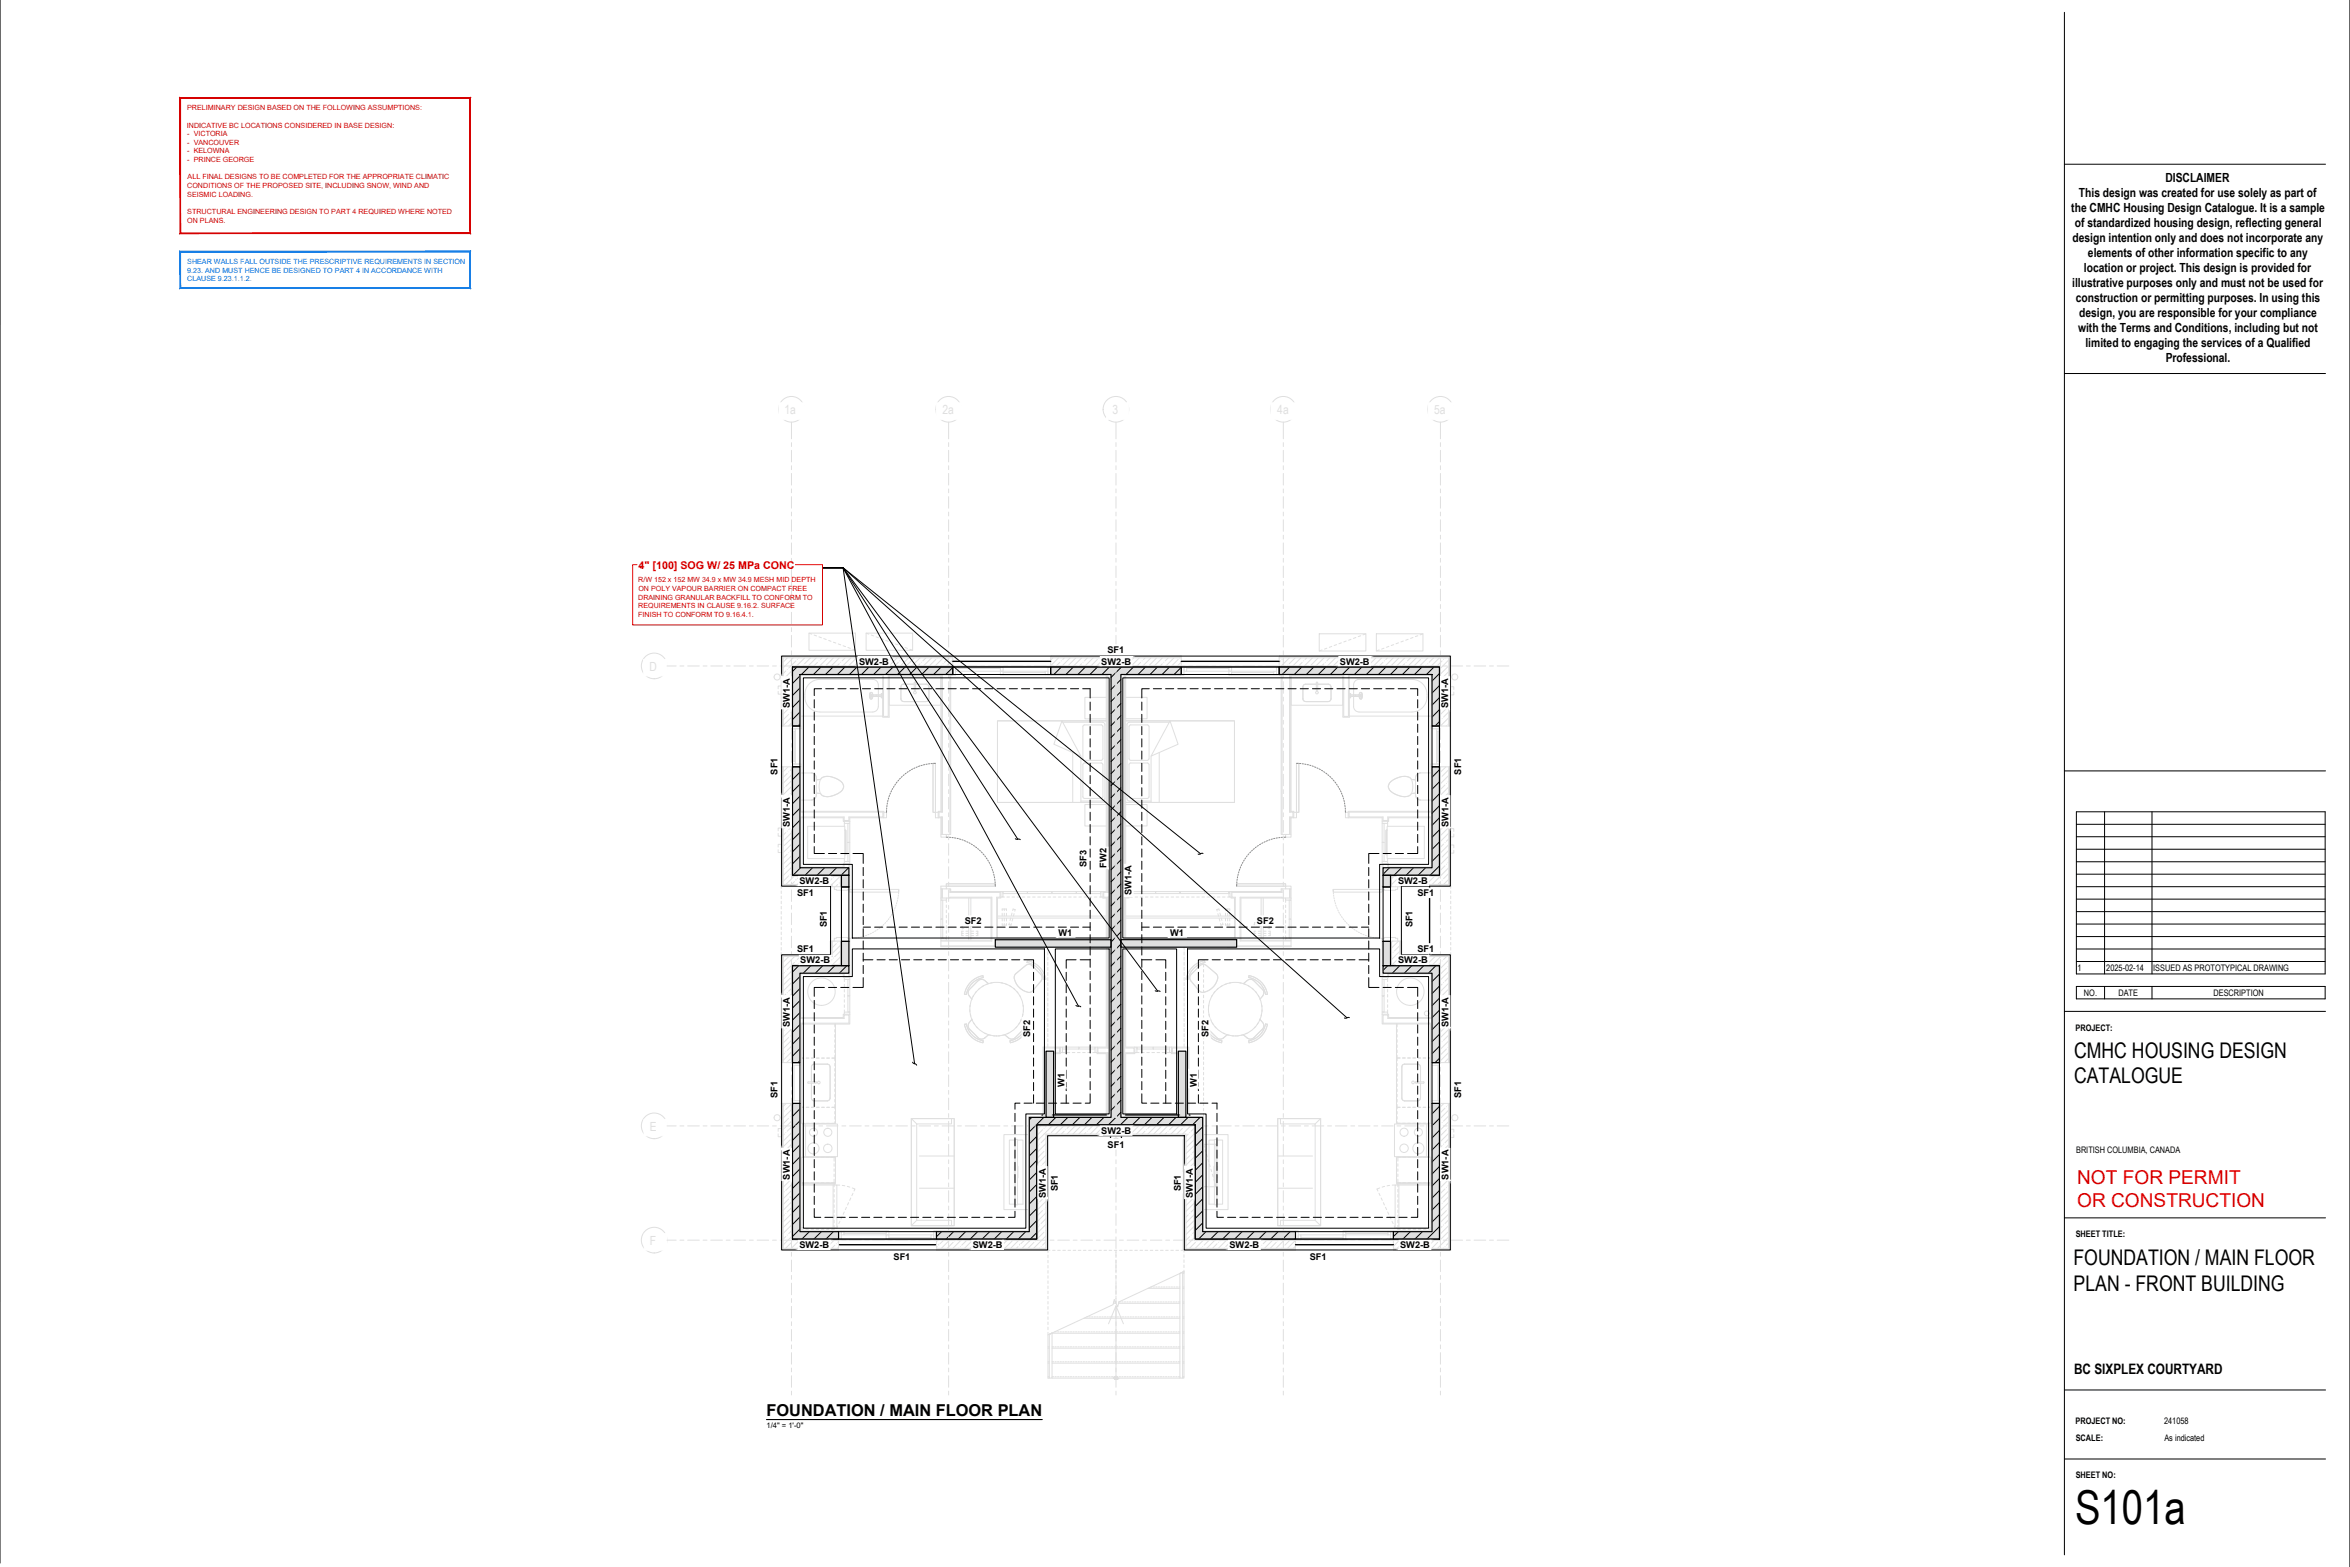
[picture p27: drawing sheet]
<svg xmlns="http://www.w3.org/2000/svg" width="914mm" height="610mm" viewBox="0 0 914 610" stroke-linecap="round" stroke-linejoin="round" font-family="sans-serif">
<defs><g id="words">
<text font-size="18.2" x="807.4" y="592.9">S101a</text>
<g font-size="8.4">
<text x="807" y="411.7">CMHC HOUSING DESIGN</text>
<text x="807" y="421.5">CATALOGUE</text>
<text x="806.8" y="492.1">FOUNDATION / MAIN FLOOR</text>
<text x="806.9" y="502.1">PLAN - FRONT BUILDING</text>
</g>
<g font-size="7.4" fill="#f00">
<text x="808.2" y="460.8">NOT FOR PERMIT</text>
<text x="808.2" y="469.7">OR CONSTRUCTION</text>
</g>
<text font-size="6.4" x="298.2" y="550.9">FOUNDATION / MAIN FLOOR PLAN</text>
<text font-size="5.6" x="807" y="534.5">BC SIXPLEX COURTYARD</text>
<g font-size="4.9">
<text x="842.6" y="70.7">DISCLAIMER</text>
<text x="808.9" y="76.5">This design was created for use solely as part of</text>
<text x="806" y="82.4">the CMHC Housing Design Catalogue. It is a sample</text>
<text x="807.3" y="88.2">of standardized housing design, reflecting general</text>
<text x="806.4" y="94">design intention only and does not incorporate any</text>
<text x="812.4" y="99.9">elements of other information specific to any</text>
<text x="810.9" y="105.7">location or project. This design is provided for</text>
<text x="806.3" y="111.5">illustrative purposes only and must not be used for</text>
<text x="807.7" y="117.4">construction or permitting purposes. In using this</text>
<text x="809" y="123.2">design, you are responsible for your compliance</text>
<text x="808.6" y="129">with the Terms and Conditions, including but not</text>
<text x="811.5" y="134.9">limited to engaging the services of a Qualified</text>
<text x="842.7" y="140.7">Professional.</text>
</g>
<text font-size="4.2" fill="#c00" x="248.5" y="221.2">4&quot; [100] SOG W/ 25 MPa CONC</text>
<g font-size="3.6">
<text x="430.9" y="254">SF1</text>
<text x="334.3" y="258.6">SW2-B</text>
<text x="428.5" y="258.6">SW2-B</text>
<text x="521.3" y="258.6">SW2-B</text>
<text x="307.3" y="275.4" transform="rotate(-90 307.3 275.4)">SW1-A</text>
<text x="563.5" y="275.4" transform="rotate(-90 563.5 275.4)">SW1-A</text>
<text x="302.5" y="301.3" transform="rotate(-90 302.5 301.3)">SF1</text>
<text x="568.5" y="301.3" transform="rotate(-90 568.5 301.3)">SF1</text>
<text x="307.4" y="321.7" transform="rotate(-90 307.4 321.7)">SW1-A</text>
<text x="563.6" y="321.7" transform="rotate(-90 563.6 321.7)">SW1-A</text>
<text x="422.7" y="337.4" transform="rotate(-90 422.7 337.4)">SF3</text>
<text x="430.6" y="337.5" transform="rotate(-90 430.6 337.5)">FW2</text>
<text x="311.1" y="344">SW2-B</text>
<text x="544" y="344">SW2-B</text>
<text x="310.1" y="348.6">SF1</text>
<text x="440.3" y="348.3" transform="rotate(-90 440.3 348.3)">SW1-A</text>
<text x="551.5" y="348.6">SF1</text>
<text x="375.4" y="359.4">SF2</text>
<text x="489.1" y="359.4">SF2</text>
<text x="321.7" y="360.8" transform="rotate(-90 321.7 360.8)">SF1</text>
<text x="411.9" y="364">W1</text>
<text x="455.3" y="364">W1</text>
<text x="549.6" y="360.8" transform="rotate(-90 549.6 360.8)">SF1</text>
<text x="310.1" y="370.3">SF1</text>
<text x="551.5" y="370.3">SF1</text>
<text x="311.4" y="374.8">SW2-B</text>
<text x="544" y="374.8">SW2-B</text>
<text x="307.4" y="399.5" transform="rotate(-90 307.4 399.5)">SW1-A</text>
<text x="563.6" y="399.5" transform="rotate(-90 563.6 399.5)">SW1-A</text>
<text x="400.9" y="403.4" transform="rotate(-90 400.9 403.4)">SF2</text>
<text x="470.2" y="403.4" transform="rotate(-90 470.2 403.4)">SF2</text>
<text x="414.2" y="422.7" transform="rotate(-90 414.2 422.7)">W1</text>
<text x="465.7" y="422.7" transform="rotate(-90 465.7 422.7)">W1</text>
<text x="302.5" y="427.2" transform="rotate(-90 302.5 427.2)">SF1</text>
<text x="568.5" y="427.2" transform="rotate(-90 568.5 427.2)">SF1</text>
<text x="428.5" y="441.1">SW2-B</text>
<text x="431" y="446.4">SF1</text>
<text x="307.4" y="458.9" transform="rotate(-90 307.4 458.9)">SW1-A</text>
<text x="563.6" y="458.9" transform="rotate(-90 563.6 458.9)">SW1-A</text>
<text x="406.9" y="465.9" transform="rotate(-90 406.9 465.9)">SW1-A</text>
<text x="411.7" y="463.5" transform="rotate(-90 411.7 463.5)">SF1</text>
<text x="459.4" y="463.5" transform="rotate(-90 459.4 463.5)">SF1</text>
<text x="464.1" y="465.9" transform="rotate(-90 464.1 465.9)">SW1-A</text>
<text x="311" y="485.5">SW2-B</text>
<text x="378.5" y="485.5">SW2-B</text>
<text x="478.4" y="485.5">SW2-B</text>
<text x="544.8" y="485.5">SW2-B</text>
<text x="347.7" y="490.1">SF1</text>
<text x="509.6" y="490.1">SF1</text>
</g>
<g font-size="3.5">
<text x="808.4" y="377.8">1</text>
<text x="819.6" y="377.8">2025-02-14</text>
<text x="837.8" y="377.8">ISSUED AS PROTOTYPICAL DRAWING</text>
<text x="810.9" y="387.5">NO.</text>
<text x="824.3" y="387.5">DATE</text>
<text x="861.3" y="387.5">DESCRIPTION</text>
<text x="807.6" y="400.9">PROJECT:</text>
<text x="807.8" y="448.6">BRITISH COLUMBIA, CANADA</text>
<text x="807.7" y="481.3">SHEET TITLE:</text>
<text x="807.6" y="554.1">PROJECT NO:</text>
<text x="842.1" y="554.1">241058</text>
<text x="807.7" y="560.7">SCALE:</text>
<text x="842.2" y="560.7">As indicated</text>
<text x="807.7" y="575">SHEET NO:</text>
</g>
<text font-size="3" x="298.2" y="555.7">1/4&quot; = 1'-0&quot;</text>
<g font-size="2.8" fill="#c00">
<text x="72.8" y="42.9">PRELIMINARY DESIGN BASED ON THE FOLLOWING ASSUMPTIONS:</text>
<text x="72.7" y="49.6">INDICATIVE BC LOCATIONS CONSIDERED IN BASE DESIGN:</text>
<text x="72.9" y="53">- VICTORIA</text>
<text x="72.9" y="56.3">- VANCOUVER</text>
<text x="72.9" y="59.7">- KELOWNA</text>
<text x="72.9" y="63.1">- PRINCE GEORGE</text>
<text x="73" y="69.8">ALL FINAL DESIGNS TO BE COMPLETED FOR THE APPROPRIATE CLIMATIC</text>
<text x="72.8" y="73.1">CONDITIONS OF THE PROPOSED SITE, INCLUDING SNOW, WIND AND</text>
<text x="72.8" y="76.5">SEISMIC LOADING.</text>
<text x="72.8" y="83.2">STRUCTURAL ENGINEERING DESIGN TO PART 4 REQUIRED WHERE NOTED</text>
<text x="72.8" y="86.6">ON PLANS.</text>
<text x="248.4" y="226.6">R/W 152 x 152 MW 34.9 x MW 34.9 MESH MID DEPTH</text>
<text x="248.4" y="233.3">DRAINING GRANULAR BACKFILL TO CONFORM TO</text>
<text x="248.4" y="229.9">ON POLY VAPOUR BARRIER ON COMPACT FREE</text>
<text x="248.4" y="236.6">REQUIREMENTS IN CLAUSE 9.16.2. SURFACE</text>
<text x="248.4" y="240">FINISH TO CONFORM TO 9.16.4.1.</text>
</g>
<g font-size="2.8" fill="#0080ff">
<text x="72.8" y="102.7">SHEAR WALLS FALL OUTSIDE THE PRESCRIPTIVE REQUIREMENTS IN SECTION</text>
<text x="72.8" y="106">9.23. AND MUST HENCE BE DESIGNED TO PART 4 IN ACCORDANCE WITH</text>
<text x="72.8" y="109.4">CLAUSE 9.23.1.1.2.</text>
</g>
</g></defs>
<!-- layer: EQ-Shade Light -->
<g fill="#dfdfdf" stroke="#dfdfdf" stroke-width=".39">
<path d="M308.4 259.5l62.3 2.9v-2.9zM308.4 259.5l62.3 2.9h-62.3z"/>
<path d="M308.4 262.4l2.9 20v-20zM308.4 262.4l2.9 20h-2.9z"/>
<path d="M308.4 429.3l2.9 49.8v-49.8zM308.4 429.3l2.9 49.8h-2.9z"/>
<path d="M308.4 479.1l17.9 2.9v-2.9zM308.4 479.1l17.9 2.9h-17.9z"/>
<path d="M308.4 375.7l21.9 2.9v-2.9zM308.4 375.7l21.9 2.9h-21.9z"/>
<path d="M308.4 378.6l2.9 34.8v-34.8zM308.4 378.6l2.9 34.8h-2.9z"/>
<path d="M308.4 298.3l2.9 39.3v-39.3zM308.4 298.3l2.9 39.3h-2.9z"/>
<path d="M308.4 337.6l21.9 2.9v-2.9zM308.4 337.6l21.9 2.9h-21.9z"/>
<path d="M327.4 366.2l2.9 9.5v-9.5zM327.4 366.2l2.9 9.5h-2.9z"/>
<path d="M327.4 340.5l2.9 4.6v-4.6zM327.4 340.5l2.9 4.6h-2.9z"/>
<path d="M497.7 259.5l62.4 2.9v-2.9zM497.7 259.5l62.4 2.9h-62.4z"/>
<path d="M557.2 262.4l2.9 20v-20zM557.2 262.4l2.9 20h-2.9z"/>
<path d="M557.2 429.3l2.9 49.8v-49.8zM557.2 429.3l2.9 49.8h-2.9z"/>
<path d="M542.2 479.1l17.9 2.9v-2.9zM542.2 479.1l17.9 2.9h-17.9z"/>
<path d="M538.2 375.7l21.9 2.9v-2.9zM538.2 375.7l21.9 2.9h-21.9z"/>
<path d="M557.2 378.6l2.9 34.8v-34.8zM557.2 378.6l2.9 34.8h-2.9z"/>
<path d="M557.2 298.3l2.9 39.3v-39.3zM557.2 298.3l2.9 39.3h-2.9z"/>
<path d="M538.2 337.6l21.9 2.9v-2.9zM538.2 337.6l21.9 2.9h-21.9z"/>
<path d="M538.2 366.2l2.9 9.5v-9.5zM538.2 366.2l2.9 9.5h-2.9z"/>
<path d="M538.2 340.5l2.9 4.6v-4.6zM538.2 340.5l2.9 4.6h-2.9z"/>
<path d="M408.8 259.5l50.8 2.9v-2.9zM408.8 259.5l50.8 2.9h-50.8z"/>
<path d="M432.3 262.4l3.8 172.3v-172.3zM432.3 262.4l3.8 172.3h-3.8z"/>
<path d="M400.5 434.7l67.5 2.9v-2.9zM400.5 434.7l67.5 2.9h-67.5z"/>
<path d="M465.1 437.6l2.9 41.5v-41.5zM465.1 437.6l2.9 41.5h-2.9z"/>
<path d="M400.5 437.6l2.9 41.5v-41.5zM400.5 437.6l2.9 41.5h-2.9z"/>
<path d="M465.1 479.1l39 2.9v-2.9zM465.1 479.1l39 2.9h-39z"/>
<path d="M364.4 479.1l39 2.9v-2.9zM364.4 479.1l39 2.9h-39z"/>
<path d="M387.3 365.6l45 2.9v-2.9zM387.3 365.6l45 2.9h-45z"/>
<path d="M436.1 365.5l45.1 3v-3zM436.1 365.5l45.1 3h-45.1z"/>
<path d="M407 408.9l3 25.8v-25.8zM407 408.9l3 25.8h-3z"/>
<path d="M458.5 408.9l2.9 25.8v-25.8zM458.5 408.9l2.9 25.8h-2.9z"/>
</g>
<g fill="none" stroke="#000" stroke-width=".39">
<path d="M310.1 259.5l-1.7 1.7M314.8 259.5l-2.9 2.9M319.4 259.5l-2.9 2.9M324.1 259.5l-2.9 2.9M328.8 259.5l-2.9 2.9M333.5 259.5l-2.9 2.9M338.1 259.5l-2.9 2.9M342.8 259.5l-2.9 2.9M347.5 259.5l-2.9 2.9M352.2 259.5l-2.9 2.9M356.9 259.5l-3 2.9M361.5 259.5l-2.9 2.9"/>
<path d="M366.2 259.5l-2.9 2.9M370.7 259.6l-2.7 2.8M413 259.5l-2.9 2.9M417.7 259.5l-2.9 2.9M422.3 259.5l-2.9 2.9M427 259.5l-2.9 2.9M431.7 259.5l-2.9 2.9M436.4 259.5l-4.1 4M441 259.5l-2.9 2.9M445.7 259.5l-2.9 2.9M450.4 259.5l-2.9 2.9M455.1 259.5l-2.9 2.9"/>
<path d="M459.6 259.6l-2.8 2.8M501.9 259.5l-3 2.9M506.5 259.5l-2.9 2.9M511.2 259.5l-2.9 2.9M515.9 259.5l-2.9 2.9M520.6 259.5l-2.9 2.9M525.3 259.5l-3 2.9M529.9 259.5l-2.9 2.9M534.6 259.5l-2.9 2.9M539.3 259.5l-2.9 2.9M543.9 259.5l-2.8 2.9M548.6 259.5l-2.9 2.9"/>
<path d="M553.3 259.5l-2.9 2.9M558 259.5l-2.9 2.9M311.3 263l-2.9 2.9M311.3 267.7l-2.9 2.8M311.3 272.3l-2.9 2.9M311.3 277l-2.9 2.9M436.1 269.1l-3.8 3.8M436.1 264.4l-3.8 3.8M436.1 273.7l-3.8 3.9M436.1 278.4l-3.8 3.9M560.1 262l-2.9 2.9M560.1 266.7l-2.9 2.9"/>
<path d="M560.1 271.4l-2.9 2.9M560.1 276l-2.9 3M308.7 298.3l-.3 .3M311.3 281.7l-.8 .7M436.1 283.1l-3.8 3.8M436.1 287.8l-3.8 3.8M436.1 292.5l-3.8 3.8M436.1 297.1l-3.8 3.9M560.1 280.7l-1.7 1.7M560.1 299.4l-2.9 3M311.3 305.1l-2.9 2.9M311.3 314.4l-2.9 2.9"/>
<path d="M311.3 300.4l-2.9 2.9M311.3 309.7l-2.9 3M311.3 319.1l-2.9 2.9M436.1 301.8l-3.8 3.8M436.1 306.5l-3.8 3.8M436.1 311.1l-3.8 3.9M436.1 315.8l-3.8 3.9M560.1 304.1l-2.9 2.9M560.1 308.8l-2.9 2.9M560.1 313.5l-2.9 2.9M560.1 318.1l-2.9 3M311.3 323.8l-2.9 2.9"/>
<path d="M311.3 328.4l-2.9 3M311.3 333.1l-2.9 3M311.5 337.6l-2.9 2.9M316.2 337.6l-2.9 2.9M320.9 337.6l-3 2.9M325.5 337.6l-2.9 2.9M330.2 337.6l-2.9 2.9M436.1 334.5l-3.8 3.8M436.1 325.2l-3.8 3.8M436.1 320.5l-3.8 3.8M436.1 329.8l-3.8 3.9M436.1 339.2l-3.8 3.8"/>
<path d="M540.7 337.6l-2.5 2.5M545.4 337.6l-3 2.9M550 337.6l-2.9 2.9M554.7 337.6l-2.9 2.9M560.1 336.9l-3.6 3.6M560.1 322.8l-2.9 2.9M560.1 327.5l-2.9 2.9M560.1 332.2l-2.9 2.9M436.1 357.9l-3.8 3.8M436.1 343.9l-3.8 3.8M436.1 348.5l-3.8 3.9M436.1 353.2l-3.8 3.9"/>
<path d="M310.8 375.7l-2.4 2.4M311.3 379.9l-2.9 2.9M315.5 375.7l-2.9 2.9M320.1 375.7l-2.8 2.9M324.8 375.7l-2.9 2.9M329.5 375.7l-2.9 2.9M436.1 362.6l-3.8 3.8M436.1 367.3l-3.8 3.8M436.1 371.9l-3.8 3.9M436.1 376.6l-3.8 3.9M540 375.7l-1.8 1.8M544.7 375.7l-2.9 2.9"/>
<path d="M549.3 375.7l-2.9 2.9M554 375.7l-2.9 2.9M558.7 375.7l-2.9 2.9M560.1 379l-2.9 2.8M311.3 384.6l-2.9 2.9M311.3 389.3l-2.9 2.8M311.3 393.9l-2.9 2.9M311.3 398.6l-2.9 2.9M436.1 390.7l-3.8 3.8M436.1 381.3l-3.8 3.8M436.1 386l-3.8 3.8M436.1 395.3l-3.8 3.9"/>
<path d="M560.1 383.6l-2.9 2.9M560.1 388.3l-2.9 2.9M560.1 393l-2.9 2.9M560.1 397.7l-2.9 2.9M311.3 412.6l-.8 .8M311.3 403.3l-2.9 2.9M311.3 408l-2.9 2.9M436.1 400l-3.8 3.9M436.1 404.7l-3.8 3.8M436.1 409.4l-3.8 3.8M436.1 414.1l-3.8 3.8M436.1 418.7l-3.8 3.9"/>
<path d="M560.1 411.7l-1.7 1.7M560.1 402.3l-2.9 2.9M560.1 407l-2.9 2.9M308.7 429.3l-.3 .3M311.3 431.3l-2.9 3M311.3 436l-2.9 2.9M401.5 434.7l-1 .9M406.2 434.7l-5.7 5.6M410.8 434.7l-2.9 2.9M415.5 434.7l-2.9 2.9M420.2 434.7l-2.9 2.9M424.9 434.7l-2.9 2.9"/>
<path d="M429.5 434.7l-2.9 2.9M436.1 432.8l-4.8 4.8M436.1 423.4l-3.8 3.8M436.1 428.1l-3.8 3.8M438.9 434.7l-2.9 2.9M443.6 434.7l-2.9 2.9M448.2 434.7l-2.9 2.9M452.9 434.7l-2.9 2.9M457.6 434.7l-2.9 2.9M462.3 434.7l-2.9 2.9M466.9 434.7l-2.9 2.9M468 438.4l-2.9 2.9"/>
<path d="M560.1 430.4l-2.9 2.9M560.1 435.1l-2.9 2.9M560.1 439.7l-2.9 3M311.3 440.7l-2.9 2.9M311.3 445.4l-2.9 2.9M311.3 450l-2.9 3M311.3 454.7l-2.9 3M311.3 459.4l-2.9 2.9M403.4 442.1l-2.9 2.9M403.4 446.8l-2.9 2.9M403.4 451.4l-2.9 3M403.4 456.1l-2.9 2.9"/>
<path d="M468 447.7l-2.9 2.9M468 457.1l-2.9 2.9M468 443l-2.9 2.9M468 452.4l-2.9 2.9M560.1 444.4l-2.9 3M560.1 449.1l-2.9 2.9M560.1 453.8l-2.9 2.9M560.1 458.5l-2.9 2.9M311.3 464.1l-2.9 2.9M311.3 468.8l-2.9 2.9M311.3 473.4l-2.9 3M311.3 478.1l-2.9 2.9"/>
<path d="M314.9 479.1l-2.9 2.9M319.6 479.1l-2.9 2.9M324.3 479.1l-2.9 2.9M366.4 479.1l-2 2M371.1 479.1l-2.9 2.9M375.7 479.1l-2.9 2.9M380.4 479.1l-2.9 2.9M385.1 479.1l-2.9 2.9M389.7 479.1l-2.8 2.9M394.4 479.1l-2.9 2.9M399.1 479.1l-2.9 2.9M403.4 470.2l-2.9 2.9"/>
<path d="M403.4 460.8l-2.9 2.9M403.4 465.5l-2.9 2.9M403.4 474.8l-2.9 3M403.4 479.5l-2.5 2.5M468 471.1l-2.9 2.9M468 461.8l-2.9 2.8M468 466.4l-2.9 2.9M468 475.8l-2.9 2.9M469.3 479.1l-2.9 2.9M474 479.1l-3 2.9M478.6 479.1l-2.9 2.9M483.3 479.1l-2.9 2.9"/>
<path d="M488 479.1l-2.9 2.9M492.7 479.1l-2.9 2.9M497.3 479.1l-2.9 2.9M502 479.1l-2.9 2.9M544.1 479.1l-1.9 1.9M548.8 479.1l-2.9 2.9M553.5 479.1l-3 2.9M560.1 477.2l-4.9 4.8M560.1 463.1l-2.9 3M560.1 467.8l-2.9 2.9M560.1 472.5l-2.9 2.9M326.3 481.8l-.3 .2"/>
<path d="M504.1 481.8l-.3 .2M560.1 481.9l-.2 .1"/>
</g>
<!-- layer: A101a - MAIN FLOOR PLAN - FRONT BUILDING|A-FLOR -->
<path d="M370.7 259.1h38.1M459.6 259.1h38.1M460.4 443.3v43.1M326.3 482.5h38.1M504.1 482.5h38.1" fill="none" stroke="#dfdfdf" stroke-width=".39"/>
<!-- layer: A101a - MAIN FLOOR PLAN - FRONT BUILDING|S-FNDN -->
<path d="M370.7 257.3h38.1M459.6 257.3h38.1M556.3 344.9v26.4M405.9 433.7h-.3v.6M409.3 433.7h21.2M438 433.7h21.2M462.6 433.7h.3v.6M432.1 442v.5M436.4 442v.5M326.3 484.2h38.1M504.1 484.2h38.1" fill="none" stroke="#000" stroke-width=".53"/>
<!-- layer: A101a - MAIN FLOOR PLAN - FRONT BUILDING|A-WALL -->
<g fill="none" stroke="#dfdfdf" stroke-width=".39">
<path d="M370.7 255.5h-66.3v26.9M370.7 259.5h-62.3v22.9M370.7 259.1h-62.7v23.3M370.7 255.9h-65.9v26.5M408.8 255.5h50.8M408.8 259.5h50.8M408.8 259.1h50.8M408.8 255.9h50.8M497.7 255.5h66.4v26.9M497.7 255.9h66v26.5M497.7 259.1h62.8v23.3M497.7 259.5h62.4v22.9"/>
<path d="M343.4 262.7h-31.8v19.7M346 262.7h20.1M366.4 262.4v53.5M369.9 262.7h.8v-7.6h-66.7v27.3h4.4M370.7 262.4h-1.1v62.2M408.8 262.4h22.3v84.8h-1.6v1.8h1.6v16.1h-43.3v-16.1h1.3v-1.8h-19.5v-1.4M430.8 262.4v84.8M434 262.4h.5v172.3h-.5zM437.7 262.4v172.3M459.6 262.4h-22.2v172.3h30.6v44.4h36.1M497.7 262.4h1.2v62.2M498.5 262.7h-.8v-7.6h66.8v27.3h-4.5"/>
<path d="M502 262.4v53.5M502.4 262.7h20.1M525 262.7h31.9v19.7M304 298.3h4.4M304 282.4v62.5h26.7v-7.6M304.4 298.3v46.2h19v.4M304.8 298.3v45.8h19v.8M308 298.3v42.6h19v4M308.4 298.3v42.2h19v4.4M311.3 298.3v17.6h32.2v1.9h-13.2v1.4h-1.8v-1.4h-17.2v19.8h17.2v-1.3h1.8v8.6M311.3 282.4v-20h32.5v16.3h1.8v-16.3h21.1v53.5h-1.3v1.9h1.3v6.8M311.6 298.3v17.3"/>
<path d="M556.9 298.3v17.3M557.2 298.3v17.6h-32.3v1.9h13.3v1.4h1.8v-1.4h17.2v19.8h-17.2v-1.3h-1.8v8.6M557.2 282.4v-20h-32.5v16.3h-1.8v-16.3h-21.1v53.5h1.3v1.9h-1.3v6.8M560 298.3h4.5v46.6h-26.7v-7.6M560.1 298.3v42.2h-19v4.4M560.5 298.3v42.6h-19.1v4M563.7 298.3v45.8h-19.1v.8M564.1 298.3v46.2h-19.1v.4M564.5 282.4v15.9M311.6 318.1v19.2h16.5M366.1 318.1h.3M366.1 315.6h.3"/>
<path d="M366.4 317.8v6.8M502 317.8v6.8M502 318.1h.4M502 315.6h.4M556.9 318.1v19.2h-16.6M366.4 345.8v3.6M366.7 345.8v3.6M369.6 349.4v-.4h16.3v17.1h-19.8M430.5 349.4v15.4M430.8 349v16.1M437.7 347.2h1.3v1.8h-1.3M438 346.9v-84.2h21.6v-7.6h-50.8v7.6h21.7v84.2"/>
<path d="M438 349.4v15.4M498.9 345.8v1.4h-19.5v1.8h1.3v16.1h-43M498.9 349.4v-.4h-16.4v17.1h19.9M501.8 345.8v3.6M502 345.8v3.6M537.8 344.9h.4M537.8 344.5h.4M323.4 366.1v5.6h-19v41.7M323.8 366.1l.1 6h-19.1v41.3M327 366.1v9.2h-19v38.1M327.4 366.1v9.6h-19v37.7M328.1 378.9h-16.5v17"/>
<path d="M330.3 366.1v13.8h-1.8v-1.3h-17.2v17.6h17.2v-1.3h1.8v3.1h-19v15.4M330.7 378.9v-12.8h-7.7v5.2h-19v42.1h4.4M366.1 367.9l65 .1v39.7h-3.9v1.8h3.9v25.2h-30.6v44.1M430.5 368.3v39.1M430.8 368v39.7M438 368.3v39.1M502.4 367.9l-64.7 .1M537.8 378.9v-12.8h7.6v5.2h19.1v42.1h-4.5M538.2 366.1v13.8h1.8v-1.3h17.2v17.6h-17.2v-1.3h-1.8v3.1h19v15.4M540.3 378.9h16.6v17M541.1 366.1v9.6h19v37.7M541.4 366.1v9.2h19.1v38.1"/>
<path d="M544.6 366.1v6h19.1v41.3M545 366.1v5.6h19.1v41.7M311.6 398.4v15M556.9 398.4v15M304 413.4v73h22.3v-7.6h-14.7v-49.5M406.1 407.7h6.2v1.8h-3.3v24.6h-2.9zM409 409.9h.3M430.5 409.9v24.4h-30.3v44.5h-35.8v7.6h43.4v-44.4M430.8 409.5v25.2M437.7 407.7h3.6v1.8h-3.6M438 409.9v24.4h30.3v44.5h35.8v7.6h-43.4v-44.4M456.2 407.7h6.2v26.6h-3v-24.8h-3.2z"/>
<path d="M459.2 409.9h.2M564.5 413.4v15.9M304 429.3h4.4M304.4 429.3v56.7h21.9M304.8 429.3v56.3h21.5M308 429.3v53.2h18.3M308.4 429.3v52.7h17.9M311.3 429.3v49.8h15M557.2 429.3v49.8h-15M560 429.3h4.5v57.1h-22.3v-7.6h14.7v-49.5M560.1 429.3v52.7h-17.9M560.5 429.3v53.2h-18.3"/>
<path d="M563.7 429.3v56.3h-21.5M564.1 429.3v56.7h-21.9M407.4 442h53.7M364.4 479.1h36.1M364.4 482.5h39.4v-44.5h60.8v44.5h39.5M364.4 486h43v-44.4h53.7v44.4h43M364.4 482h39v-44.4h61.7v44.4h39M364.4 485.6h42.6v-44.4h54.5v44.4h42.6"/>
</g>
<!-- layer: A101a - MAIN FLOOR PLAN - FRONT BUILDING|A-WALL-PATT -->
<g fill="none" stroke="#dfdfdf" stroke-width=".39">
<path d="M306.4 255.9l-1.6 1.6M308.6 255.9l-3.8 3.9M309.7 257.1l-2.8 2.8M310.3 256.5h-.1M310.9 255.9l-.1 .1M312.5 258.8h.1M313.1 255.9l-3.1 3.2M315.4 255.9l-2.3 2.3M317.6 255.9l-3.1 3.2M318.1 257.7l-1.4 1.4M318.7 257.1h.1M319.9 255.9l-.7 .6"/>
<path d="M322.1 255.9l-3.2 3.2M324.3 256l-2.8 2.8M326.5 258.2l-.8 .9M326.6 255.9l-3.2 3.2M327.1 257.6v.1M328.9 255.9l-1.2 1.2M331.1 255.9l-3.2 3.2M332.7 256.5l-2.5 2.6M333.3 255.9v.1M335 258.8l-.4 .3M335.5 258.2h.1M335.6 255.9l-3.2 3.2"/>
<path d="M337.8 255.9l-1.7 1.8M340.1 255.9l-3.2 3.2M341.1 257.1l-1.9 2M341.7 256.5h.1M342.3 255.9l-.1 .1M344 258.8h-.1M344.6 255.9l-3.2 3.2M346.8 255.9l-2.3 2.3M349.1 255.9l-3.2 3.2M349.5 257.7l-1.4 1.4M350.1 257.1h.1M351.3 255.9l-.6 .6"/>
<path d="M353.6 255.9l-3.2 3.2M355.7 256l-2.8 2.8M358 258.2l-.9 .9M358 255.9l-3.1 3.2M358.5 257.6v.1M360.3 255.9l-1.2 1.2M362.5 255.9l-3.2 3.2M364.1 256.5l-2.5 2.6M364.7 255.9v.1M366.4 258.8l-.3 .3M367 258.2h-.1M367 255.9l-3.1 3.2"/>
<path d="M369.3 255.9l-1.8 1.8M370.7 256.7l-2.4 2.4M370.7 258.9l-.1 .2M409.7 255.9l-.9 .9M411.9 255.9l-3.1 3.1M412.4 257.7l-1.4 1.4M413 257.1h.1M414.2 255.9l-.7 .6M416.4 255.9l-3.2 3.2M418.6 256l-2.8 2.8M420.8 258.2l-.8 .9M420.9 255.9l-3.2 3.2"/>
<path d="M421.4 257.6v.1M423.2 255.9l-1.2 1.2M425.4 255.9l-3.2 3.2M427 256.5l-2.5 2.6M427.6 255.9v.1M429.2 258.8l-.3 .3M429.8 258.2h.1M429.9 255.9l-3.2 3.2M432.1 255.9l-1.7 1.8M434.4 255.9l-3.2 3.2M435.4 257.1l-2 2M436 256.5h.1"/>
<path d="M436.6 255.9l-.1 .1M438.3 258.8h-.1M438.9 255.9l-3.2 3.2M441.1 255.9l-2.3 2.3M443.3 255.9l-3.1 3.2M443.8 257.7l-1.4 1.4M444.4 257.1h.1M445.6 255.9l-.6 .6M447.9 255.9l-3.2 3.2M450 256l-2.8 2.8M452.3 258.2l-.9 .9M452.3 255.9l-3.1 3.2"/>
<path d="M452.8 257.6v.1M454.6 255.9l-1.2 1.2M456.8 255.9l-3.2 3.2M458.4 256.5l-2.5 2.6M459 255.9v.1M459.6 257.6l-1.5 1.5M498.3 257.1l-.6 .5M498.9 256.5h-.1M499.5 255.9l-.1 .1M501.1 258.8h.1M501.7 255.9l-3.2 3.2M504 255.9l-2.4 2.3"/>
<path d="M506.2 255.9l-3.2 3.2M506.7 257.7l-1.4 1.4M507.3 257.1h.1M508.5 255.9l-.7 .6M510.7 255.9l-3.2 3.2M512.9 256l-2.8 2.8M515.1 258.2l-.9 .9M515.2 255.9l-3.2 3.2M515.7 257.6v.1M517.4 255.9l-1.1 1.2M519.7 255.9l-3.2 3.2M521.3 256.5l-2.5 2.6"/>
<path d="M521.9 255.9v.1M523.5 258.8l-.3 .3M524.1 258.2h.1M524.2 255.9l-3.2 3.2M526.4 255.9l-1.7 1.8M528.7 255.9l-3.2 3.2M529.7 257.1l-2 2M530.3 256.5h.1M530.9 255.9l-.1 .1M532.6 258.8h-.1M533.2 255.9l-3.2 3.2M535.4 255.9l-2.3 2.3"/>
<path d="M537.6 255.9l-3.1 3.2M538.1 257.7l-1.4 1.4M538.7 257.1h.1M539.9 255.9l-.6 .6M542.1 255.9l-3.1 3.2M544.3 256l-2.8 2.8M546.6 258.2l-.9 .9M546.6 255.9l-3.1 3.2M547.1 257.6v.1M548.9 255.9l-1.2 1.2M551.1 255.9l-3.2 3.2M552.7 256.5l-2.5 2.6"/>
<path d="M553.3 255.9v.1M555 258.8l-.3 .3M555.6 258.2h-.1M555.6 255.9l-3.2 3.2M557.8 255.9l-1.7 1.8M560.1 255.9l-3.2 3.2M561.1 257.1l-1.9 2M561.7 256.5h.1M562.3 255.9v.1M563.4 259.3l-2.8 2.8M563.7 256.8l-3.2 3.2M305.2 275v.1"/>
<path d="M305.8 261l-1 1M306.3 260.5h.1M306.3 269.5l-1.5 1.5M306.9 277.9l-2.1 2.1M306.9 268.9h.1M307.5 277.3h-.1M308 272.3l-2.2 2.2M308 263.3l-2.8 2.8M308 267.8l-.6 .5M308 265.6l-3.2 3.1M308 270.1l-3.2 3.1M308 274.5l-3.2 3.2"/>
<path d="M308 279l-3.2 3.2M308 261.1l-3.2 3.2M560.6 271.1h.1M561.1 279.5h.1M561.7 265.5l-1.2 1.2M562.3 273.9l-1.8 1.8M562.3 264.9v.1M562.8 273.4h.1M563.7 263.5l-.9 .9M563.7 268l-2.6 2.6M563.7 261.3l-3.2 3.2M563.7 265.8l-3.2 3.2"/>
<path d="M563.7 270.3l-3.2 3.1M563.7 274.8l-3.2 3.2M563.7 279.3l-3.2 3.1M563.7 272.5l-.3 .3M563.7 277l-2 2M306.7 298.3l-1.9 1.9M308 281.3l-1.2 1.1M308 299.2l-.6 .6M560.6 280.1l-.1 .1M562.6 298.3l-2.1 2.1M562.8 282.4h.1M563.4 281.8h.1"/>
<path d="M563.7 299.5l-2.6 2.5M305.2 315.5l-.4 .4M305.2 306.5h.1M305.8 314.9h.1M306.3 300.9l-1.5 1.5M306.9 309.3l-2.1 2.1M306.9 300.3h.1M307.4 317.7l-2.6 2.7M307.5 308.7l-.1 .1M308 312.7l-1.7 1.7M308 303.7l-2.2 2.2M308 301.5l-3.2 3.2"/>
<path d="M308 306l-3.2 3.1M308 315l-3.2 3.1M308 319.4l-3.2 3.2M308 310.5l-3.2 3.2M560.6 311.5l-.1 .1M560.6 302.5h.1M561.1 320l-.6 .6M561.2 310.9l-.1 .1M561.7 319.4h.1M562.3 305.4l-1.8 1.7M562.8 313.8l-2.3 2.3M562.9 304.8h-.1"/>
<path d="M563.4 313.2h.1M563.7 317.4l-1.4 1.4M563.7 301.7l-3.2 3.2M563.7 306.2l-3.2 3.2M563.7 310.7l-3.2 3.2M563.7 315.2l-3.2 3.1M563.7 319.7l-3.2 3.1M563.7 304l-.3 .2M563.7 308.4l-2 2M305.2 337.9h.1M305.8 323.9l-1 1M306.3 323.3h.1"/>
<path d="M306.3 332.3l-1.5 1.5M306.9 331.7v.1M308 335.2l-2.2 2.2M308 326.2l-2.8 2.7M308 330.7l-.6 .5M308 323.9l-3.2 3.2M308 328.4l-3.2 3.2M308 332.9l-3.2 3.2M308 337.4l-3.2 3.2M308 321.7l-1.1 1.1M560.6 334h.1M561.7 328.4l-1.2 1.2"/>
<path d="M562.3 327.8h.1M562.3 336.8l-1.8 1.8M562.9 336.2h-.1M563.4 322.2l-2.8 2.8M563.7 326.4l-.9 .9M563.7 330.9l-2.6 2.5M563.7 324.2l-3.2 3.1M563.7 328.6l-3.2 3.2M563.7 333.1l-3.2 3.2M563.7 337.6l-3.2 3.2M563.7 335.4l-.3 .3M563.7 339.9l-2 1.9"/>
<path d="M306.9 340.7l-2.1 2.1M307.5 340.1l-.1 .1M309 340.9l-3.2 3.2M309.1 343l-1.1 1.1M309.7 342.4h.1M311.2 340.9l-1 .9M313.4 340.9l-3.1 3.2M315.3 341.3l-2.8 2.8M317.5 343.5l-.5 .6M317.9 340.9l-3.2 3.2M318.1 342.9v.1M320.2 340.9l-1.5 1.5"/>
<path d="M322.4 340.9l-3.1 3.2M323.7 341.8l-2.2 2.3M324.3 341.3h.1M326 344.1l-.9 .8M326.6 343.5h-.1M326.9 340.9l-3.2 3.2M542.4 340.9l-1 1M543.7 341.8l-2.3 2.3M544.3 341.3h.1M546.6 343.5h.1M546.9 340.9l-4 4M549.2 340.9l-2.1 2.1"/>
<path d="M551.4 340.9l-3.1 3.2M552.2 342.4l-1.7 1.7M552.7 341.8h.1M553.7 340.9l-.4 .4M555 344.1h.1M555.9 340.9l-3.2 3.2M558.2 340.9l-2.7 2.6M560.4 340.9l-3.2 3.2M560.6 343l-1.1 1.1M561.2 342.4h-.1M563.7 342.1l-2 2M305.2 378.3l-.4 .4"/>
<path d="M305.8 377.8h.1M306.9 372.1l-2.1 2.2M308 375.6l-1.7 1.6M308 377.8l-3.2 3.2M309.1 374.4l-.8 .9M309.2 372.1l-4.4 4.4M309.7 373.8h.1M311.4 372.1l-1.2 1.2M313.7 372.1l-3.2 3.2M315.3 372.7l-2.6 2.6M315.9 372.1h.1M317.5 375l-.3 .3"/>
<path d="M318.1 372.1l-3.1 3.2M318.1 374.4h.1M320.4 372.1l-1.7 1.7M322.7 372.1l-3.2 3.2M323.7 373.3l-2 2M324.2 366.1l-.4 .3M324.3 372.7h.1M325.4 367.1l-1.6 1.6M326 366.5h.1M326.5 374.9v.1M327 372.3l-3 3M327 367.7l-3.2 3.2"/>
<path d="M327 370l-2.2 2.1M541.5 371l-.1 .1M541.9 366.1l-.5 .5M542.1 370.5h-.1M543.7 373.3l-2 2M544.2 366.1l-2.8 2.7M544.3 372.7h.1M544.6 370.1l-3.2 3.2M544.6 367.9l-2 2M544.9 372.1h.1M546.6 374.9v.1M547.2 372.1l-3.2 3.2"/>
<path d="M549.4 372.1l-2.3 2.3M551.6 372.1l-3.1 3.2M552.2 373.8l-1.5 1.5M552.7 373.2v.1M553.9 372.1l-.6 .6M556.1 372.1l-3.2 3.2M558.3 372.1l-2.8 2.9M560.6 374.4l-.9 .9M560.6 372.1l-3.1 3.2M561.2 373.8h-.1M562.8 376.7l-2.3 2.3M562.9 372.1l-1.2 1.2"/>
<path d="M563.4 376.1h.1M563.7 373.6l-3.2 3.1M563.7 378l-3.2 3.2M305.8 386.8l-1 .9M306.3 395.2l-1.5 1.5M306.4 386.2h-.1M306.9 394.6h.1M307.4 380.6l-2.6 2.6M308 398l-2.2 2.2M308 389l-2.8 2.8M308 393.5l-.6 .6M308 382.3l-3.2 3.2"/>
<path d="M308 386.8l-3.2 3.2M308 391.3l-3.2 3.2M308 395.8l-3.2 3.2M308 384.6l-1.1 1M560.6 396.8h.1M561.1 382.8l-.6 .6M561.7 391.2l-1.2 1.2M561.7 382.2v.1M562.3 390.7h.1M562.3 399.7l-1.8 1.7M562.9 399.1h-.1M563.4 385.1l-2.8 2.8"/>
<path d="M563.7 389.3l-.9 .8M563.7 393.7l-2.6 2.6M563.7 380.3l-1.4 1.4M563.7 382.5l-3.2 3.2M563.7 387l-3.2 3.2M563.7 391.5l-3.2 3.2M563.7 396l-3.2 3.2M563.7 398.3l-.3 .2M305.2 409.8l-.4 .4M305.2 400.8h.1M305.8 409.2h.1M306.9 403.6l-2.1 2.1"/>
<path d="M307.4 412l-1.3 1.4M307.4 403h.1M308 407l-1.7 1.7M308 400.3l-3.2 3.1M308 404.7l-3.2 3.2M308 409.3l-3.2 3.1M560.6 405.8l-.1 .1M561.2 405.2l-.1 .1M562.8 408.1l-2.3 2.3M563.4 407.5h.1M563.7 411.7l-1.4 1.4M563.7 400.5l-3.2 3.1"/>
<path d="M563.7 405l-3.2 3.2M563.7 409.5l-3.2 3.1M563.7 402.7l-2 2M305.2 432.2h.1M305.9 429.3l-1.1 1.1M306.9 435l-2.1 2.1M307.4 434.4h.1M308 438.4l-1.7 1.7M308 429.4l-2.2 2.3M308 431.7l-3.2 3.2M308 436.2l-3.2 3.1M404.9 438l-1.1 1.1"/>
<path d="M405.7 439.5l-1.9 1.9M406.3 438.9l-.1 .1M407.2 438l-.4 .4M409.4 438l-5.6 5.6M411.7 438l-2.7 2.6M413.9 438l-3.2 3.2M414.7 439.5h.1M416.2 438l-1 1M418.4 438l-3.2 3.2M420.3 438.4l-2.8 2.8M422.9 438l-3.2 3.2M425.1 438l-1.5 1.5"/>
<path d="M427.4 438l-3.2 3.2M428.7 439l-2.3 2.2M429.3 438.4h-.1M431.9 438l-3.2 3.2M434.1 438l-2.1 2.1M436.4 438l-3.2 3.2M437.1 439.5l-1.7 1.7M437.7 438.9v.1M438.6 438l-.4 .4M440.9 438l-3.2 3.2M443.1 438l-2.6 2.6M445.3 438l-3.1 3.2"/>
<path d="M446.1 439.5h.1M447.6 438l-.9 1M449.8 438l-3.1 3.2M451.7 438.4l-2.8 2.8M454.3 438l-3.1 3.2M456.6 438l-1.6 1.5M458.8 438l-3.2 3.2M460.1 439l-2.2 2.2M460.7 438.4h.1M463.3 438l-3.2 3.2M464.6 438.9l-1.1 1.2M560.6 437.3h-.1"/>
<path d="M561.2 436.7h-.1M561.8 429.3l-1.3 1.3M562.3 431.1l-1.8 1.8M562.8 439.5l-2.3 2.3M562.9 430.5h-.1M563.4 438.9v.1M563.7 431.9l-3.2 3.2M563.7 436.4l-3.2 3.2M563.7 429.7l-.3 .3M563.7 434.2l-2 1.9M305.2 441.2l-.4 .4M305.8 440.6h.1"/>
<path d="M305.8 449.6l-1 1M306.3 458l-1.5 1.6M306.4 449l-.1 .1M306.9 457.4v.1M307.4 443.4l-2.6 2.7M308 451.9l-2.8 2.8M308 456.4l-.6 .5M308 454.1l-3.2 3.2M308 440.7l-3.2 3.2M308 445.2l-3.2 3.1M308 449.7l-3.2 3.1M308 458.6l-3.2 3.2"/>
<path d="M308 447.4l-1.1 1.1M404 445.7l-.2 .1M404.5 454.1l-.7 .7M404.6 445.1h-.1M405.1 453.5h.1M406.2 447.9l-2.4 2.5M406.8 447.4h.1M406.8 456.4l-2.8 2.7M407 442.7l-1.9 1.9M407 444.9l-3.2 3.2M407 449.4l-3.2 3.2M407 453.9l-3.2 3.2"/>
<path d="M407 458.4l-3.2 3.2M407 451.7l-1.3 1.3M414.1 440.1l-1.1 1.1M422.5 440.6l-.5 .6M423.1 440.1h.1M431.5 440.6h.1M445.5 440.1l-1.1 1.1M453.9 440.6l-.5 .6M454.5 440.1h.1M461.8 455.2h.1M462.4 441.2l-.9 .9M462.9 440.6h.1"/>
<path d="M462.9 449.6l-1.4 1.4M463.5 458l-2 2M463.5 449v.1M464 457.4v.1M464.6 443.4l-2.8 2.8M464.6 452.4l-2.2 2.3M464.6 454.6l-3.1 3.2M464.6 459.1l-3.1 3.2M464.6 445.6l-3.1 3.2M464.6 450.1l-3.1 3.2M464.6 441.1l-3.1 3.2M464.6 456.8v.1"/>
<path d="M464.6 447.9l-.6 .6M560.6 459.7h.1M561.1 445.7l-.6 .6M561.7 454.1l-1.2 1.2M561.7 445.1h.1M562.3 453.5h.1M563.4 447.9l-2.8 2.8M563.7 452.1l-.9 .9M563.7 456.6l-2.6 2.5M563.7 443.1l-1.4 1.5M563.7 440.9l-3.2 3.2M563.7 445.4l-3.2 3.2"/>
<path d="M563.7 449.9l-3.2 3.1M563.7 454.4l-3.2 3.2M563.7 458.9l-3.2 3.1M305.2 472.6l-.4 .4M305.2 463.6v.1M305.8 472.1h.1M306.9 466.4l-2.1 2.2M307.4 465.9h.1M307.4 474.9l-2.6 2.6M308 469.9l-1.7 1.6M308 460.9l-2.2 2.2M308 467.6l-3.2 3.2"/>
<path d="M308 463.1l-3.2 3.2M308 472.1l-3.2 3.2M308 476.6l-3.2 3.2M308 478.8l-1.1 1.1M404 477.1l-.2 .2M404 468.1h.1M404.6 476.5l-.1 .1M405.1 462.5l-1.3 1.3M405.7 470.9l-1.9 1.9M405.7 461.9v.1M406.2 479.4l-2.4 2.4M406.3 470.4h-.1"/>
<path d="M406.8 478.8h.1M407 474.1l-1.9 1.9M407 465.1l-2.5 2.5M407 469.6l-.2 .2M407 462.9l-3.2 3.2M407 476.4l-3.2 3.1M407 467.4l-3.2 3.1M407 471.9l-3.2 3.2M407 460.7l-.8 .7M461.8 464.2l-.3 .3M462.4 472.6l-.9 .9M462.4 463.6v.1"/>
<path d="M462.9 472.1h.1M464 466.4l-2.5 2.6M464.6 465.9h.1M464.6 474.9l-2.8 2.8M464.6 470.3l-1.1 1.2M464.6 461.3l-1.7 1.8M464.6 463.6l-3.1 3.2M464.6 468.1l-3.1 3.1M464.6 472.5l-3.1 3.2M464.6 477.1l-3.1 3.1M464.6 479.3l-.6 .6M560.6 468.7l-.1 .1"/>
<path d="M561.1 477.1l-.6 .6M561.2 468.1h-.1M561.7 476.5v.1M562.3 462.5l-1.8 1.8M562.8 470.9l-2.3 2.4M562.9 461.9l-.1 .1M563.4 479.4l-2.8 2.8M563.4 470.4h.1M563.7 474.6l-1.4 1.4M563.7 463.3l-3.2 3.2M563.7 467.8l-3.2 3.2M563.7 472.3l-3.2 3.2"/>
<path d="M563.7 476.8l-3.2 3.2M563.7 461.1l-.3 .3M563.7 465.6l-2 2M305.8 481l-1 1M306.4 480.4l-.1 .1M308 481.1l-3.2 3.2M308 483.3l-2.3 2.3M308.6 482.7h.1M310.2 485.5v.1M310.8 485h.1M311.1 482.5l-3.2 3.1M313.3 482.5l-1.9 1.9"/>
<path d="M315.6 482.5l-3.2 3.1M316.4 483.8l-1.8 1.8M317 483.3h.1M317.8 482.5l-.3 .2M319.2 485.5h.1M320.1 482.5l-3.2 3.1M322.3 482.5l-2.5 2.5M324.6 482.5l-3.2 3.1M324.8 484.4l-1.2 1.2M325.4 483.8h.1M326.3 485.2l-.4 .4M326.3 483l-.3 .3"/>
<path d="M364.7 485l-.3 .3M365 482.5l-.6 .5M365.3 484.4h.1M367.2 482.5l-1.4 1.3M369.5 482.5l-3.2 3.1M370.9 483.3l-2.4 2.3M371.4 482.7h.1M373.1 485.5l-.1 .1M373.7 485h.1M373.9 482.5l-3.1 3.1M376.2 482.5l-2 1.9M378.5 482.5l-3.2 3.1"/>
<path d="M379.3 483.8l-1.8 1.8M379.9 483.3h-.1M380.7 482.5l-.3 .2M382.1 485.5h.1M382.9 482.5l-3.1 3.1M385.2 482.5l-2.5 2.5M387.4 482.5l-3.2 3.1M387.7 484.4l-1.2 1.2M388.3 483.8h.1M389.7 482.5l-.9 .8M391.9 482.5l-3.2 3.1M393.9 482.7l-2.8 2.8"/>
<path d="M396.1 485l-.6 .6M396.4 482.5l-3.2 3.1M396.7 484.4h.1M398.6 482.5l-1.4 1.3M400.9 482.5l-3.2 3.1M402.3 483.3l-2.3 2.3M402.9 482.7h.1M404.5 485.5v.1M405.1 485h.1M407 480.8l-4.8 4.8M407 485.4l-.3 .2M407 483.1l-1.3 1.3"/>
<path d="M461.5 482.5h.1M462.9 481l-1.4 1.5M463.5 480.4v.1M464.6 481.5l-3.1 3.2M465.2 483.3l-2.4 2.3M465.7 482.7h.1M467.4 485.5l-.1 .1M468 485h.1M468.2 482.5l-3.1 3.1M470.5 482.5l-2 1.9M472.7 482.5l-3.2 3.1M473.6 483.8l-1.8 1.8"/>
<path d="M474.1 483.3h.1M475 482.5l-.3 .2M476.4 485.5h.1M477.2 482.5l-3.1 3.1M479.5 482.5l-2.5 2.5M481.7 482.5l-3.2 3.1M482 484.4l-1.2 1.2M482.6 483.8h.1M484 482.5l-.9 .8M486.2 482.5l-3.2 3.1M488.2 482.7l-2.8 2.8M490.4 485l-.6 .6"/>
<path d="M490.7 482.5l-3.2 3.1M491 484.4h.1M492.9 482.5l-1.4 1.3M495.2 482.5l-3.2 3.1M496.6 483.3l-2.4 2.3M497.2 482.7h-.1M498.8 485.5v.1M499.4 485h.1M499.7 482.5l-3.2 3.1M501.9 482.5l-1.9 1.9M504.1 482.5l-3.1 3.1M504.1 484.8l-.9 .8"/>
<path d="M542.3 482.5l-.1 .1M544.6 482.5l-2.4 2.3M544.9 484.4l-1.2 1.2M545.4 483.8h.1M546.8 482.5l-.8 .8M549.1 482.5l-3.2 3.1M551 482.7l-2.8 2.8M553.3 485l-.7 .6M553.5 482.5l-3.1 3.1M553.8 484.4h.1M555.8 482.5l-1.4 1.3M558.1 482.5l-3.2 3.1"/>
<path d="M559.4 483.3l-2.3 2.3M560 482.7h.1M561.7 485.5l-.1 .1M562.3 484.9v.1M563.7 483.6l-.9 .8M563.7 481.3l-4.3 4.3"/>
</g>
<!-- layer: A101a - MAIN FLOOR PLAN - FRONT BUILDING|A-DOOR -->
<g fill="none" stroke="#dfdfdf" stroke-width=".39">
<path d="M370.7 259.5h1.1v3.2h-1.1M371.8 259.5h1.1v1.6h-1.1zM389.3 259.5h1v1.6h-1zM408.8 259.5h-1v3.2h1M459.6 259.5h1.1v3.2h-1.1M460.7 259.5h1.1v1.6h-1.1zM478.2 259.5h1v1.6h-1zM497.7 259.5h-1v3.2h1M372.9 261.1h16.4M389.3 261.1h1v1.6h-1zM390.3 261.1h16.4v.6h-16.4zM390.3 262.7h16.4"/>
<path d="M406.7 261.1h1.1v1.6h-1.1zM461.8 261.1h16.4M478.2 261.1h1v1.6h-1zM479.2 261.1h16.4v.6h-16.4zM479.2 262.7h16.4M495.6 261.1h1.1v1.6h-1.1zM363 297h1v19h-1zM504.5 297h.9v19h-.9zM328.5 319.5v.8h2.2v-.8M343.9 316h1v2.1h-1M365.1 316h-1.1v2.1h1.1M503.4 316h1.1v2.1h-1.1"/>
<path d="M524.6 316h-1.1v2.1h1.1M539.9 319.5v.8h-2.1v-.8M328.5 336v-.9h2.2v.9M329.9 320.3h.8v7.4h-.8zM329.9 327.7h.8v7.4h-.8zM366.1 324.6v1.1h2.1v-1.1M500.2 324.6v1.1h2.2v-1.1M537.8 320.3v7.4h.8v7.4h-.8v-7.4h.8v-7.4zM537.8 335.9v-.8h2.1v.8M324.6 344.9v1.1h.9v.3h4.3v-.3h.9v-1.1M330.7 346h19v1.1h-19zM343.9 359.6l-.3 .4"/>
<path d="M344.6 358.9l-.3 .4M345.3 358.1l-.3 .4M345.9 357.4l-.3 .4M346.5 356.6l-.3 .4M347 355.7l-.3 .4M347.5 354.8l-.2 .5M347.9 353.9l-.2 .5M348.3 353l-.1 .5M348.7 352.1l-.2 .5M349 351.1l-.2 .5M349.2 350.2l-.1 .5M349.4 349.2l-.1 .5"/>
<path d="M349.6 348.2l-.1 .5M349.6 347.2v.5M349.7 346v.7M366.1 350.2h.7v7.4h-.7v7.4h.7v-7.4h-.7zM368.2 343.8h19.1v.9h-19.1zM368.2 349.4v.8h-2.1v-.8M368.2 345.8v-1.1h-2.1v1.1M389.5 346.9h.7v2.1h-.7M390.2 346.9h9.6v.7h-9.6zM399.8 346.9h9.5v.7h-9.5zM409.3 346.9h9.5v.7h-9.5zM418.8 346.9h9.5v.7h-9.5z"/>
<path d="M429.2 346.9h-.9v2.1h.9M439.3 346.9h.8v2.1h-.8M479 346.9h-29.3v.7h-9.6v-.7h9.6v.7h9.5v-.7v.7h9.5v-.7v.7h9.5v-.7v2.1h.8M481.2 343.8h19v.9h-19zM500.2 349.4v.8h2.2v-.8M500.2 345.8v-1.1h2.2v1.1M501.6 350.2h.8v7.4h-.8zM501.6 357.6h.8v7.3h-.8zM518.8 346h19v1.1h-19v-1.1v.7M518.8 347.2l.1 .5M518.9 348.2l.1 .5M519 349.2l.1 .5"/>
<path d="M519.3 350.2l.1 .5M519.5 351.1l.1 .5M519.8 352.1l.2 .5M520.1 353l.2 .5M520.5 353.9l.2 .5M520.9 354.9l.3 .4M521.4 355.7l.3 .4M522 356.6l.3 .4M522.6 357.4l.3 .4M523.2 358.2l.3 .3M523.8 358.9l.4 .4M524.5 359.6l.4 .4"/>
<path d="M537.8 344.9v1.1h.9v.3h4.3v-.3h.8v-1.1M324.6 366.1v-1.1h.9v-.3h4.3v.3h.9v1.1M331.4 365l-.7 .1M332.4 364.9l-.5 .1M333.3 364.8l-.5 .1M334.3 364.7l-.5 .1M335.3 364.5l-.5 .1M336.3 364.2l-.5 .1M337.2 363.9l-.4 .1M338.1 363.5l-.4 .2M339.1 363.1l-.5 .2M339.9 362.6l-.4 .2"/>
<path d="M340.8 362.1l-.4 .2M341.6 361.5l-.4 .3M342.4 361l-.3 .2M343.2 360.3l-.4 .3M366.1 365.8v-.8h2.1v.8M500.2 365.8v-.9h2.2v.9M525.3 360.3l.3 .3M526 361l.5 .2M526.8 361.5l.5 .3M527.7 362.1l.4 .2M528.5 362.6l.5 .2M529.4 363.1l.5 .2"/>
<path d="M530.3 363.5l.5 .2M531.2 363.9l.5 .1M532.2 364.2l.5 .1M533.2 364.5l.4 .1M534.1 364.7l.5 .1M535.1 364.8l.5 .1M536.1 364.9l.5 .1M537.1 365l.7 .1M543.8 366.1v-1.1h-.8v-.3h-4.3v.3h-.9v1.1M328.5 380.3v.7h2.2v-.7M328.5 394.5v-.8h2.2v.8M329.9 381h.8v6.4h-.8z"/>
<path d="M329.9 387.4h.8v6.3h-.8zM537.8 381v6.4h.8v6.3h-.8v-6.3h.8v-6.4zM537.8 394.5v-.8h2.1v.8M537.8 380.3v.7h2.1v-.7M412.6 407.4h.8v2.1h-.8M413.4 407.4h6.3v.7h6.4v-.7h-6.4v.7h-6.3zM426.9 407.4h-.8v2.1h.8M441.6 407.4h.8v2.1h-.8M442.4 407.4h6.3v.7h-6.3zM448.7 407.4h6.4v.7h-6.4zM455.9 407.4h-.8v2.1h.8M326.3 478.8h1v3.2h-1"/>
<path d="M327.3 478.8h1.1v1.6h-1.1zM328.4 478.8h16.4M328.4 479.8h16.4v.6h-16.4zM344.8 478.8h1.1v1.6h-1.1zM364.4 478.8h-1.1v3.2h1.1M504.1 478.8h1v3.2h-1M522.6 478.8h1.1v1.6h-1.1zM523.7 479.8h16.4v.6h-16.4zM523.7 478.8h16.4M540.1 478.8h1v1.6h-1zM542.2 478.8h-1.1v3.2h1.1M344.8 480.4h1.1v1.6h-1.1z"/>
<path d="M345.9 480.4h16.4M362.3 480.4h1v1.6h-1zM505.1 480.4h1.1v1.6h-1.1zM506.2 480.4h16.4M522.6 480.4h1.1v1.6h-1.1z"/>
</g>
<!-- layer: A101a - MAIN FLOOR PLAN - FRONT BUILDING|A-GLAZ -->
<g fill="none" stroke="#dfdfdf" stroke-width=".39">
<path d="M308.4 282.4h3.2v1.1h-3.2zM308.4 297.3h3.2v1h-3.2zM308.4 283.5h1.1v1.1h-1.1zM308.4 296.2h1.1v1.1h-1.1zM308.4 284.6h.6v11.6h-.6zM309.5 284.6v11.6M311.6 283.5v13.8M556.9 297.3h3.1v1h-3.1zM556.9 282.4h3.1v1.1h-3.1zM556.9 283.5v13.8M559 283.5h1v1.1h-1zM559 284.6v12.7h1v-1.1h-1"/>
<path d="M559 296.2h1v1.1h-1zM559.5 284.6h.5v11.6h-.5zM308.4 413.4h3.2v1h-3.2zM308.4 413.4h3.2v15.9h-3.2zM308.4 414.4h.6v13.8h-.6zM556.9 413.4h3.1v15.9h-3.1zM556.9 413.4h3.1v1h-3.1zM559.5 414.4h.5v13.8h-.5zM308.4 428.2h3.2v1.1h-3.2zM556.9 428.2h3.1v1.1h-3.1z"/>
</g>
<!-- layer: A101a - MAIN FLOOR PLAN - FRONT BUILDING|I-WALL -->
<g fill="none" stroke="#dfdfdf" stroke-width=".39">
<path d="M346 262.7v16.3h-2.6v-16.3M369.9 262.7v61.9h-3.8v-6.5h-1v-2.5h1v-52.9M502.4 262.7v52.9h1v2.5h-1v6.5h-3.9v-61.9M525 262.7v16.3h-2.5v-16.3M311.6 315.6h32.3v2.5h-13.2v1.4h-2.6v-1.4h-16.5M556.9 315.6h-32.3v2.5h13.2v1.4h2.5v-1.4h16.6M328.1 337.3v-1.3h2.6v1.3M537.8 337.3v-1.4h2.5v1.4M430.5 346.9h-1.3v2.5h1.3M438 346.9h1.3v2.5h-1.3M328.1 378.9v1.4h2.6v-1.4M430.5 364.8h-42.4v-15.4h1.4v-2.5h-19.6v-1.1h-3.8v3.6h19.5v16.4h-19.5v2.5h64.4"/>
<path d="M438 364.8h42.3v-15.4h-1.3v-2.5h19.5v-1.1h3.9v3.6h-19.6v16.4h19.6v2.5h-64.4M537.8 378.9v1.4h2.5v-1.4M311.6 395.9h16.5v-1.4h2.6v3.9h-19.1M556.9 395.9h-16.6v-1.4h-2.5v3.9h19.1M430.5 407.4h-3.6v2.5h3.6M438 407.4h3.6v2.5h-3.6M455.9 407.4h6.7v27.2h-3.4v-24.7h-3.3zM409.3 434.3v-24.4h3.3v-2.5h-6.7v26.9"/>
</g>
<!-- layer: A101a - MAIN FLOOR PLAN - FRONT BUILDING|A-DOOR-HDLN -->
<g fill="none" stroke="#dfdfdf" stroke-width=".39">
<path d="M328.5 320.3v1.2M328.5 334v1.1M539.9 320.3v1.2M539.9 334v1.1M368.2 350.2v.8M368.2 352.1v1M368.2 354v1.1M368.2 356.1v.9M368.2 358.1v1M390.2 349h.6M391.8 349h1M393.8 349h1"/>
<path d="M395.8 349h1M397.8 349h1M399.8 349h1M401.8 349h1M403.8 349h1M405.8 349h1M407.8 349h1M409.8 349h1M411.8 349h1M413.8 349h1M415.8 349h1M417.8 349h1"/>
<path d="M419.8 349h1M421.8 349h1M423.8 349h1M425.8 349h1M427.8 349h.5M440.1 349h.6M441.7 349h1M443.7 349h1M445.7 349h1M447.7 349h1M449.7 349h1M451.7 349h1"/>
<path d="M453.7 349h1M455.7 349h1M457.7 349h1M459.7 349h1M461.7 349h1M463.7 349h1M465.7 349h1M467.7 349h1M469.7 349h1M471.7 349h1M473.7 349h1M475.7 349h1"/>
<path d="M477.7 349h.5M500.2 350.2v.8M500.2 352.1v1M500.2 354v1.1M500.2 356.1v.9M500.2 358.1v1M368.2 360.1v1M368.2 362.1v1M368.2 364.1v.9M500.2 360v1.1M500.2 362.1v.9M500.2 364.1v.8"/>
<path d="M328.5 381v.9M328.5 382.9v1M328.5 384.9v1M328.5 386.9v1M328.5 388.9v1M328.5 390.9v1M328.5 392.9v.8M539.9 381v.9M539.9 382.9v1M539.9 384.9v1M539.9 386.9v1M539.9 388.9v1"/>
<path d="M539.9 390.9v1M539.9 392.9v.8M413.4 409.5h.8M415.3 409.5h.9M417.2 409.5h1.1M419.2 409.5h1.1M421.3 409.5h.9M423.3 409.5h1M425.2 409.5h.9M442.4 409.5h.8M444.2 409.5h1M446.2 409.5h1"/>
<path d="M448.2 409.5h1M450.2 409.5h1M452.2 409.5h1M454.2 409.5h.9M325.6 461h1.1M326 476.9l-.4 .8M326.8 475.1l-.4 .9M327.7 473.3l-.5 .9M327.7 461.2l1 .1M328.5 471.5l-.4 .9M329.4 469.7l-.5 .9M329.7 461.5l1 .3"/>
<path d="M330.2 467.9l-.4 .9M331 466.1l-.4 .9M331.6 462.1l1.1 .5-.4 .7M331.9 464.2l-.4 .9M536.6 464.2l.4 .9M536.9 462.1l-1.1 .5 .4 .7M537.4 466.1l.4 .8M538.3 467.9l.4 .9M538.8 461.5l-1 .3M539.1 469.7l.4 .9M540 471.5l.4 .9M540.7 461.2l-1 .1"/>
<path d="M540.8 473.3l.4 .9M541.7 475.1l.4 .9M542.5 476.9l.4 .8M542.9 461h-1.2"/>
</g>
<!-- layer: A101a - MAIN FLOOR PLAN - FRONT BUILDING|A-DOOR-OPNG -->
<path d="M363 297h1v19h-1zM504.5 297h.9v19h-.9zM368.2 343.8h19.1v.9h-19.1zM481.2 343.8h19v.9h-19z" fill="none" stroke="#dfdfdf" stroke-width=".39"/>
<!-- layer: A101a - MAIN FLOOR PLAN - FRONT BUILDING|A-DOOR -->
<g fill="none" stroke="#8c8c8c" stroke-width=".39">
<path d="M354.3 299.6l-.5 .3M355.1 299.2l-.4 .2M356 298.7l-.4 .2M356.9 298.3l-.4 .2M357.9 298l-.5 .2M358.8 297.7l-.4 .2M359.8 297.5l-.5 .1M360.8 297.3l-.5 .1M361.8 297.1l-.5 .1M362.8 297l-.5 .1M364 297h-.7M504.5 297h.7"/>
<path d="M505.7 297h.5M506.7 297.1l.5 .1M507.7 297.3l.4 .1M508.6 297.5h.5M509.6 297.7l.5 .1M510.6 298l.4 .1M511.5 298.3l.5 .2M512.4 298.7l.5 .2M513.3 299.2l.5 .2M514.2 299.6l.4 .3M345 315.3l-.1 .7M345 314.3v.5"/>
<path d="M345.1 313.3v.5M345.3 312.3l-.1 .5M345.5 311.4l-.1 .5M345.8 310.4l-.1 .5M346.1 309.5l-.2 .4M346.5 308.5l-.2 .5M346.9 307.6l-.2 .5M347.4 306.7l-.3 .5M347.9 305.9l-.3 .4M348.4 305l-.2 .5M349 304.2l-.3 .5M349.7 303.5l-.3 .3"/>
<path d="M350.3 302.8l-.3 .3M351 302l-.3 .4M351.8 301.4l-.4 .3M352.6 300.8l-.4 .3M353.4 300.2l-.4 .3M515.1 300.2l.3 .3M515.9 300.7l.4 .4M516.6 301.4l.4 .3M517.4 302l.4 .4M518.1 302.7l.4 .4M518.8 303.5l.3 .3M519.4 304.2l.3 .4"/>
<path d="M520 305l.3 .4M520.6 305.9l.2 .4M521.1 306.7l.2 .5M521.5 307.6l.3 .4M522 308.5l.2 .5M522.4 309.5l.1 .4M522.7 310.4l.1 .5M523 311.4l.1 .5M523.2 312.3v.5M523.3 313.3l.1 .5M523.5 314.3v.5M523.5 315.3v.7"/>
<path d="M368.2 325.7h.7M369.4 325.7l.5 .1M370.4 325.8l.5 .1M371.4 326h.5M372.4 326.1l.5 .1M373.3 326.4l.5 .1M374.3 326.7l.5 .1M375.2 327l.5 .2M376.2 327.4l.4 .3M377.1 327.9l.4 .2M377.9 328.4l.5 .2M378.8 328.9l.4 .3"/>
<path d="M379.6 329.5l.4 .3M380.4 330.1l.4 .3M381.1 330.7l.4 .4M381.8 331.4l.4 .4M382.5 332.2l.4 .4M383.2 333l.3 .3M383.8 333.8l.3 .4M384.3 334.6l.3 .4M384.8 335.4l.3 .5M385.3 336.3l.2 .5M385.7 337.2l.2 .5M386.1 338.2l.2 .4"/>
<path d="M386.4 339.1l.1 .5M482.1 339.1l-.2 .5M482.4 338.2l-.2 .4M482.7 337.2l-.1 .5M483.2 336.3l-.2 .5M483.6 335.5l-.2 .4M484.2 334.6l-.3 .4M484.7 333.8l-.3 .4M485.3 333l-.3 .3M485.9 332.2l-.3 .4M486.6 331.4l-.3 .4M487.3 330.7l-.3 .4"/>
<path d="M488.1 330.1l-.4 .3M488.8 329.5l-.3 .3M489.7 328.9l-.4 .3M490.5 328.4l-.4 .2M491.4 327.9l-.4 .2M492.3 327.4l-.5 .3M493.2 327l-.4 .2M494.1 326.7l-.4 .1M495.1 326.4l-.5 .1M496.1 326.1l-.5 .1M497.1 326h-.5M498.1 325.8l-.5 .1"/>
<path d="M499 325.7l-.5 .1M500.2 325.7h-.7M386.7 340.1l.1 .5M386.9 341l.1 .5M387.1 342v.5M387.2 343v.5M387.2 344l.1 .7M481.2 344v.7M481.3 343v.5M481.4 342l-.1 .5M481.6 341.1l-.1 .4M481.8 340.1l-.1 .5"/>
</g>
<!-- layer: A101a - MAIN FLOOR PLAN - FRONT BUILDING|S-STRS -->
<g fill="none" stroke="#dfdfdf" stroke-width=".39">
<path d="M460.2 495.4h.5M460.3 494.8h.4M460.7 494.7v41.4h-.5M407.8 519.3v16.8h.5M409.4 518.7h49.7M410.4 518.1h.6M411.5 518.1h.5M412.5 518.1h.5M413.5 518.1h.5M414.5 518.1h.5M415.5 518.1h.5M416.5 518.1h.5"/>
<path d="M417.5 518.1h.5M418.5 518.1h.5M419.5 518.1h.5M420.5 518.1h.5M421.5 518.1h.5M421.7 512.8h37.4M422.5 518.1h.5M422.9 512.3h.3M423.5 518.1h.5M423.7 512.3h.6M424.5 518.1h.5M424.7 512.3h.5"/>
<path d="M425.5 518.1h.5M425.7 512.3h.5M426.5 518.1h.5M426.7 512.3h.5M427.5 518.1h.5M427.7 512.3h.5M428.5 518.1h.5M428.7 512.3h.5M429.5 518.1h.5M429.7 512.3h.5M430.5 518.1h.5M430.7 512.3h.5"/>
<path d="M431.5 518.1h.5M431.7 512.3h.5M432.5 518.1h.5M432.7 512.3h.5M433.2 507h1M433.4 506.5h.6M433.5 518.1h.5M433.7 512.3h.5M434.5 518.1h.5M434.7 512.3h.5M435.2 507h23.9M435.4 506.5h.6"/>
<path d="M435.5 518.1h.5M435.8 512.3h.4M436.5 506.5h.5M436.5 518.1h.5M436.7 512.3h.5M437.5 506.5h.5M437.5 518.1h.5M437.7 512.3h.5M438.5 506.5h.5M438.5 518.1h.5M438.7 512.3h.5M439.5 506.5h.5"/>
<path d="M439.5 518.1h.5M439.7 512.3h.5M440.5 506.5h.5M440.5 518.1h.5M440.7 512.3h.5M441.5 506.5h.5M441.5 518.1h.5M441.7 512.3h.5M442.5 506.5h.5M442.5 518.1h.5M442.7 512.3h.5M443.5 506.5h.5"/>
<path d="M443.5 518.1h.5M443.7 512.3h.5M444.5 506.5h.5M444.5 518.1h.5M444.7 512.3h.5M445.5 506.5h.5M445.5 518.1h.5M445.7 512.3h.5M446.5 506.5h.5M446.5 518.1h.5M446.7 512.3h.6M446.7 501.2h12.4"/>
<path d="M447.5 506.5h.5M447.5 518.1h.5M447.7 512.3h.5M447.8 500.7h.4M448.5 506.5h.5M448.5 518.1h.5M448.7 500.7h.5M448.7 512.3h.5M449.5 506.5h.5M449.5 518.1h.5M449.7 500.7h.5M449.7 512.3h.6"/>
<path d="M450.5 506.5h.5M450.5 518.1h.5M450.7 500.7h.5M450.7 512.3h.5M451.5 506.5h.5M451.5 518.1h.5M451.7 500.7h.5M451.7 512.3h.5M452.5 506.5h.5M452.5 518.1h.5M452.7 500.7h.5M452.7 512.3h.5"/>
<path d="M453.5 506.5h.5M453.5 518.1h.5M453.7 500.7h.5M453.7 512.3h.5M454.5 506.5h.5M454.5 518.1h.5M454.7 500.7h.5M454.7 512.3h.5M455.5 506.5h.5M455.5 518.1h.5M455.7 500.7h.5M455.7 512.3h.5"/>
<path d="M456.5 506.5h.5M456.5 518.1h.5M456.7 500.7h.5M456.7 512.3h.5M457.5 506.5h.5M457.5 518.1h.5M457.7 500.7h.5M457.7 512.3h.5M458.5 506.5h.6M458.5 518.1h.6M458.7 500.7h.4M458.7 512.3h.4"/>
<path d="M460.2 500.7h.5M460.2 506.5h.5M460.2 512.3h.5M460.2 518.1h.5M460.2 501.2h.5M460.2 507h.5M460.2 512.8h.5M460.2 518.7h.5M407.8 523.9h.5M407.8 529.8h.5M407.8 535.6h.5M407.8 524.5h.5"/>
<path d="M407.8 530.3h.5M409.4 536.1h49.7M409.4 523.9h.6M409.4 529.8h.6M409.4 535.6h.6M409.4 524.5h49.7M409.4 530.3h49.7M410.5 523.9h.5M410.5 529.8h.5M410.5 535.6h.5M411.5 523.9h.5M411.5 529.8h.5"/>
<path d="M411.5 535.6h.5M412.5 523.9h.5M412.5 529.8h.5M412.5 535.6h.5M413.5 523.9h.5M413.5 529.8h.5M413.5 535.6h.5M414.5 523.9h.5M414.5 529.8h.5M414.5 535.6h.5M415.5 523.9h.5M415.5 529.8h.5"/>
<path d="M415.5 535.6h.5M416.5 523.9h.5M416.5 529.8h.5M416.5 535.6h.5M417.5 523.9h.5M417.5 529.8h.5M417.5 535.6h.5M418.5 523.9h.5M418.5 529.8h.5M418.5 535.6h.5M419.5 523.9h.5M419.5 529.8h.5"/>
<path d="M419.5 535.6h.5M420.5 523.9h.5M420.5 529.8h.5M420.5 535.6h.5M421.5 523.9h.5M421.5 529.8h.5M421.5 535.6h.5M422.5 523.9h.5M422.5 529.8h.5M422.5 535.6h.5M423.5 523.9h.5M423.5 529.8h.5"/>
<path d="M423.5 535.6h.5M424.5 523.9h.5M424.5 529.8h.5M424.5 535.6h.5M425.5 523.9h.5M425.5 529.8h.5M425.5 535.6h.5M426.5 523.9h.5M426.5 529.8h.5M426.5 535.6h.5M427.5 523.9h.5M427.5 529.8h.5"/>
<path d="M427.5 535.6h.5M428.5 523.9h.5M428.5 529.8h.5M428.5 535.6h.5M429.5 523.9h.5M429.5 529.8h.5M429.5 535.6h.5M430.5 523.9h.5M430.5 529.8h.5M430.5 535.6h.5M431.5 523.9h.5M431.5 529.8h.5"/>
<path d="M431.5 535.6h.5M432.5 523.9h.5M432.5 529.8h.5M432.5 535.6h.5M433.5 523.9h.5M433.5 529.8h.5M433.5 535.6h.5M434.5 523.9h.5M434.5 529.8h.5M434.5 535.6h.5M435.5 523.9h.5M435.5 529.8h.5"/>
<path d="M435.5 535.6h.5M436.5 523.9h.5M436.5 529.8h.5M436.5 535.6h.5M437.5 523.9h.5M437.5 529.8h.5M437.5 535.6h.5M438.5 523.9h.5M438.5 529.8h.5M438.5 535.6h.5M439.5 523.9h.5M439.5 529.8h.5"/>
<path d="M439.5 535.6h.5M440.5 523.9h.5M440.5 529.8h.5M440.5 535.6h.5M441.5 523.9h.5M441.5 529.8h.5M441.5 535.6h.5M442.5 523.9h.5M442.5 529.8h.5M442.5 535.6h.5M443.5 523.9h.5M443.5 529.8h.5"/>
<path d="M443.5 535.6h.5M444.5 523.9h.5M444.5 529.8h.5M444.5 535.6h.5M445.5 523.9h.5M445.5 529.8h.5M445.5 535.6h.5M446.5 523.9h.5M446.5 529.8h.5M446.5 535.6h.5M447.5 523.9h.5M447.5 529.8h.5"/>
<path d="M447.5 535.6h.5M448.5 523.9h.5M448.5 529.8h.5M448.5 535.6h.5M449.5 523.9h.5M449.5 529.8h.5M449.5 535.6h.5M450.5 523.9h.5M450.5 529.8h.5M450.5 535.6h.5M451.5 523.9h.5M451.5 529.8h.5"/>
<path d="M451.5 535.6h.5M452.5 523.9h.5M452.5 529.8h.5M452.5 535.6h.5M453.5 523.9h.5M453.5 529.8h.5M453.5 535.6h.5M454.5 523.9h.5M454.5 529.8h.5M454.5 535.6h.5M455.5 523.9h.5M455.5 529.8h.5"/>
<path d="M455.5 535.6h.5M456.5 523.9h.5M456.5 529.8h.5M456.5 535.6h.5M457.5 523.9h.5M457.5 529.8h.5M457.5 535.6h.5M458.5 523.9h.6M458.5 529.8h.6M458.5 535.6h.6M460.2 523.9h.5M460.2 529.8h.5"/>
<path d="M460.2 535.6h.5M460.2 524.5h.5M460.2 530.3h.5"/>
</g>
<!-- layer: A101a - MAIN FLOOR PLAN - FRONT BUILDING|S-STRS-MBND -->
<path d="M459.1 495.4l-23.7 11.1-.5 1.9-1.3-2.8-.5 1.9-25.3 11.8M460.7 494.7l-.5 .2" fill="none" stroke="#dfdfdf" stroke-width=".39"/>
<!-- layer: A101a - MAIN FLOOR PLAN - FRONT BUILDING|A-FLOR-HRAL -->
<path d="M460.2 494.9v41.2h-1.1v-40.7l1.1-.5-1.1 .5M409.4 518.6v17.5h-1.1v-17l1.1-.5-1.1 .5" fill="none" stroke="#dfdfdf" stroke-width=".39"/>
<!-- layer: A101a - MAIN FLOOR PLAN - FRONT BUILDING|I-FURN -->
<g fill="none" stroke="#dfdfdf" stroke-width=".39">
<path d="M351.6 266.1l-.6 .2-.4 .6v5l.4 .8 .6 .2M351.6 266.2h4.1M351.6 272.9h8.8M355.8 265.5l.3-.1 .2 .2v2.7l-.3 .3-.3-.3zM356.3 266.2h4.4l.5 .4 .2 .6M361.4 271.9l-.2 .6-.8 .4M361.5 267.2v4.7M430.5 271.3h-8.4v8.3h8.4M438 271.3h8.3v8.3h-8.3M508 266.2l-.6 .2-.4 .5v5l.2 .6 .8 .4M508 272.9h8.9M508 266.2h4.2"/>
<path d="M512.7 265.6l-.3-.3-.2 .3v2.9l.5-.2M512.7 266.2h4.1l.9 .4 .2 5.3-.4 .8-.7 .2M512.7 265.6v2.8M388.1 280.4v31.8h42.4h-42.4v-31.8h42.4zM413.2 280.4l7.4 13.7-10.5-4.6zM413.5 281h15.4l.6 .2 .4 .5v29.2l-.4 .5-.6 .2h-8.3M417.4 292.8v19.4M420.6 294.1v18.1M421.4 282.6v12.6l.6 .6M422 295.8h6.5M429.1 282.6l-.6-.6h-6.5l-.6 .6M429.1 297.4l-.6-.6h-6.5l-.6 .4v12.8"/>
<path d="M429.1 295.2l-.6 .6M429.2 282.6v12.6M429.2 297.5v12.5M438 280.4h42.3v31.8h-42.3h42.3v-31.8zM439.3 282.6v12.6l.6 .6M439.5 281l-.6 .2-.4 .8v28.6l.2 .6 .8 .4M439.6 281h15.4M439.9 282l-.6 .6M439.9 296.8l-.6 .6v12.6M439.9 282h6.6l.6 .6M439.9 296.8h6.6l.5 .4 .1 12.8M439.9 295.8h6.6"/>
<path d="M447.1 282.6v12.6l-.6 .6M447.9 294.1v18.1M451.1 292.7v19.5M455.3 280.4l3.1 9.1-10.5 4.6zM429.1 310l-.6 .6h-6.5l-.6-.6M430.5 313h-8.4v8.3h8.4M438 313h8.3v8.3h-8.3M439.3 310l.6 .6M439.6 311.6h8.3M447.1 310l-.6 .6h-6.6M382.4 379.6a9 9 0 0 0-7.1 7.1l.7 .2a8.2 8.2 0 0 1 6.6-6.6l-.2-.7M395.1 379l4-3.4a1.93 1.93 0 0 1 2.5 .1l3.4 3.4a1.88 1.88 0 0 1 .1 2.5l-3.2 3.8a1.82 1.82 0 0 1-1.9 .6 6.5 6.5 0 0 1-5.3-6.3z"/>
<path d="M399.6 374.4a8.2 8.2 0 0 1 6.6 6.6l.7-.1M399.7 373.7a9 9 0 0 1 7.2 7.2M399.8 373.8l-.2 .7M466.8 375.7a1.98 1.98 0 0 1 2.6-.1l4.1 3.6a5.2 5.2 0 0 1-2.8 5.9 3.3 3.3 0 0 1-3.8 .6l-3.5-4.1a1.87 1.87 0 0 1 .1-2.5zM468.8 374.4a8.2 8.2 0 0 0-6.6 6.6l-.7-.1M468.8 374.5l-.1-.8a9 9 0 0 0-7.2 7.2M375.3 398.5a9 9 0 0 0 7.1 7.1M375.3 398.5l.7-.2a8.2 8.2 0 0 0 6.6 6.6l-.2 .8M377.4 392.8v.7M377.5 391.1l-.1 .6M377.6 394.6l.1 .7M378.1 396.3l.2 .7"/>
<path d="M378.2 396.6l-1 1.2a1.88 1.88 0 0 0 .1 2.6l3.3 3.3a1.92 1.92 0 0 0 2.6 .1 1.92 1.92 0 0 1-2.6-.1l-3.3-3.3a1.88 1.88 0 0 1-.1-2.6zM378.8 397.9l.4 .6M378.8 387.2l-.2 .5M379.9 399.4l.4 .5M379.9 385.7l-.4 .6M380.6 381.5a1.97 1.97 0 0 1 2.6 0l1.4 1.2-1.4-1.2a1.97 1.97 0 0 0-2.6 0l-3.3 3.4a1.88 1.88 0 0 0-.1 2.6l1 1.2-1-1.2a1.88 1.88 0 0 1 .1-2.6zM381.2 384.5l-.5 .4M382.7 383.5l-.6 .4M384.3 382.8l-.6 .2M386 382.3l-.5 .1M389.5 382.3l.6 .1M391.3 382.8l.6 .2"/>
<path d="M392.9 383.5l.6 .4M394.3 384.5l.6 .4M395.6 385.7l.5 .6M395.6 399.4l-.3 .5M396.7 387.2l.3 .5M396.7 397.9l-.3 .6M397.5 396.3l-.3 .7M398 394.6l-.1 .7M398.1 391.1l.1 .6M398.2 392.8v.7M399.6 398.3a8.3 8.3 0 0 1-6.6 6.7l.1 .6a9 9 0 0 0 7.2-7.1M399.6 398.4l.7 .1"/>
<path d="M468.1 398.5a9 9 0 0 0 7.2 7.1l.1-.6M468.2 398.5l.7-.2a8.2 8.2 0 0 0 6.6 6.6M470.2 392.8l.1 .7M470.3 391.1v.6M470.4 394.6l.2 .7M470.9 396.3l.3 .7M471.1 396.6l-1.1 1.2a1.93 1.93 0 0 0 .1 2.6l3.4 3.3a1.88 1.88 0 0 0 2.5 .1 1.88 1.88 0 0 1-2.5-.1l-3.4-3.3a1.93 1.93 0 0 1-.1-2.6zM471.7 397.9l.4 .6M471.7 387.2l-.3 .5M472.8 399.4l.4 .5M472.8 385.7l-.4 .6M474.1 384.5l-.5 .4"/>
<path d="M475.6 383.5l-.6 .4M477.2 382.8l-.7 .2M478.9 382.3l-.6 .1M482.4 382.3l.6 .1M484.1 382.8l.6 .2M485.3 381.5a1.97 1.97 0 0 1 2.6 0l3.3 3.4a1.88 1.88 0 0 1 .1 2.6l-1 1.2 1-1.2a1.88 1.88 0 0 0-.1-2.6l-3.3-3.4a1.97 1.97 0 0 0-2.6 0zM485.3 381.5l-1.5 1.2M485.7 383.5l.6 .4M487.2 384.5l.5 .4M488.5 385.7l.4 .6M488.5 399.4l-.4 .5M489.6 387.2l.3 .5"/>
<path d="M489.6 397.9l-.4 .6M490.4 396.3l-.3 .7M490.9 394.6l-.2 .7M491 391.1v.6M491.1 392.8l-.1 .7M492.4 398.3a8.3 8.3 0 0 1-6.5 6.7l.1 .6a9 9 0 0 0 7.2-7.1M492.5 398.4l.7 .1M493.2 386.7a9 9 0 0 0-7.2-7.2l-.1 .8a8.1 8.1 0 0 1 6.5 6.5M493.2 386.8l-.7 .1M315.7 415v5.9M316.8 414l-.6 .2-.5 .8M316.8 414h5.1"/>
<path d="M321.9 414l.6 .2 .5 .8M323 415v12.2l-.2 .6-.9 .4M383.2 401.9l.5 .3M384.6 402.6l-1.4 1.2M384.8 402.6l.7 .2M386.5 402.9l.8 .1M389 402.9l-.7 .1M390.8 402.6l-.7 .2M390.9 402.6l1.5 1.2a1.88 1.88 0 0 0 2.6-.1l3.3-3.3a1.88 1.88 0 0 0 .1-2.6l-1-1.2 1 1.2a1.88 1.88 0 0 1-.1 2.6l-3.3 3.3a1.88 1.88 0 0 1-2.6 .1zM392.4 401.9l-.5 .3M476 401.9l.5 .3M477.5 402.6l-1.5 1.2"/>
<path d="M477.7 402.6l.6 .2M479.4 402.9l.7 .1M481.9 402.9l-.7 .1M483.6 402.6l-.6 .2M483.8 402.6l1.5 1.2a1.92 1.92 0 0 0 2.6-.1l3.3-3.3a1.88 1.88 0 0 0 .1-2.6l-1-1.2 1 1.2a1.88 1.88 0 0 1-.1 2.6l-3.3 3.3a1.92 1.92 0 0 1-2.6 .1zM485.3 401.9l-.6 .3M545.5 415v12.2l.4 .8 .6 .2M545.5 415l.2-.6 .5-.4h5.5l.8 .4 .2 .6M552.7 415v5.9M314.4 420.9h3.1l.2 .2-.2 .3h-3zM315.7 421.4v5.8l.5 .8 .6 .2M316.8 428.3h5.1"/>
<path d="M354.6 435.2h16.7v41.6h-16.7zM354.6 435.2l2.1 2M370.2 435.2v2h-13.5v37.5h13.5v2.1M497.2 435.2h16.7v41.6h-16.7zM498.2 435.2v2h13.5v37.5h-13.5v2.1M513.9 435.2l-2.2 2M546.5 428.3h5.2M550.8 420.9l3.1-.1 .2 .3-.2 .3h-2.9zM552.7 421.4v5.8l-.2 .6-.8 .4M357.8 449.7h13.5M394.9 443.3h1v25.4h-1zM394.9 443.5h-2.2v25h2.2"/>
<path d="M394.9 453.7v4.5M394.9 443.8v24.4M395.9 443.5h2.1v25h-2.1M395.9 453.7v4.5M400.2 441.4h-9.6v29.2h9.6M468.3 441.4h9.5v29.2h-9.5M472.5 443.5h-2.1v25h2.1M472.5 443.3h1.1v25.4h-1.1zM472.5 453.7v4.5M473.6 453.7v4.5M473.6 443.5h2.1v25h-2.1M473.6 443.8v24.4"/>
<path d="M497.2 449.7h13.5M356.7 474.7l-2.1 2.1M357.8 462.2h13.5M497.2 462.2h13.5M511.7 474.7l2.2 2.1"/>
<circle cx="356" cy="269.4" r=".51"/>
<circle cx="512.4" cy="269.4" r=".51"/>
<circle cx="387.8" cy="392.6" r="10.4"/>
<circle cx="480.6" cy="392.6" r="10.4"/>
<circle cx="318.6" cy="421.1" r=".51"/>
<circle cx="549.8" cy="421.1" r=".51"/>
</g>
<!-- layer: A101a - MAIN FLOOR PLAN - FRONT BUILDING|P-SANR-FIXT -->
<g fill="none" stroke="#dfdfdf" stroke-width=".39">
<path d="M311.6 278.6h31.8M319 277h20.7M338.6 269.5h.7l.3 .9h3.3v-.5h.5v1.5h-.5v-.5h-3.3l-.3 1h-.5a2.02 2.02 0 0 1-.2-2.4zM339.1 270.2l-.1 .7 .3 .2M339.1 270.2h.2M339.1 269.4h-.3a1.88 1.88 0 0 0 0 2.5h.3M339.4 270.3l-.2-.1-.1 .4 .1 .5 .2-.2M339.6 270.4l-.4-1a1.61 1.61 0 0 0 0 2.4l.4-.9M339.6 264.3l1.5 .6 .7 1.5-.1 9-1 1.3-1.1 .3M339.7 264.3h-20.7a6.1 6.1 0 0 0-5.7 7.8 5.8 5.8 0 0 0 5.7 4.9M341 270.3v.6M342.9 270.4l-3.6-.1-.1 .4 3.7 .2"/>
<path d="M342.9 269.9h.5v1.5h-.5zM525.1 269.9h.4v.5h3.3l.4-.9 .5-.1a1.99 1.99 0 0 1 0 2.5h-.5l-.4-1h-3.3v.5h-.4zM525.1 269.9h.4v1.5h-.4zM525.1 278.6h31.8M525.5 270.4l3.7 .1v.4h-3.7M527.4 270.3v.6M528.8 277l-1.5-.6-.6-1.5v-8.5l.3-1.1 .7-.7 1.1-.3h20.7a6.1 6.1 0 0 1 5.7 7.8 5.8 5.8 0 0 1-5.8 4.9M528.8 277h20.7M528.9 270.4l.4-1a1.61 1.61 0 0 1-.1 2.4l-.3-.9M529 270.3l.2-.1 .1 .4-.1 .5-.2-.2M529.2 271.1h.1M529.2 270.2h.1"/>
<path d="M529.3 270.2v.9M529.3 269.4a1.48 1.48 0 0 1 .3 2.5h-.3M311.6 311.3h4.1M311.6 300.7h4.6l1.2 .9 .2 1M317.6 309.3l-.5 1.3-1.4 .6M317.6 302.6v.8l1.7-.2a4.6 4.6 0 0 1 5.8-.4 3.7 3.7 0 0 1 3.2 3.4 6.8 6.8 0 0 1-6.9 3.7 2.37 2.37 0 0 1-2.1-1.2l-1.7-.2v.8M317.6 302.6v6.7M317.6 308.5l1.7 .2M319.3 303.2l-1.7 .2M319.8 302.6a6.8 6.8 0 0 1 8.2 2.4 2.84 2.84 0 0 1-1.9 3.7 5.9 5.9 0 0 1-6.3 .7 5.8 5.8 0 0 1 0-6.8zM540.7 304.5a7 7 0 0 1 8-1.9 5.8 5.8 0 0 1 0 6.8 6.8 6.8 0 0 1-8.2-2.4 2.05 2.05 0 0 1 .2-2.5zM549.2 303.2l1.6 .2"/>
<path d="M550.8 302.6v.8l-1.6-.2a4.6 4.6 0 0 0-5.8-.4 3.7 3.7 0 0 0-3.2 3.4 6.8 6.8 0 0 0 6.9 3.7 2.37 2.37 0 0 0 2.1-1.2l1.6-.2v.8M550.8 309.3l.6 1.3 1.3 .6M550.8 302.6v6.7M550.8 308.5l-1.6 .2M552.8 311.3h4.1M556.9 300.7h-4.7l-1.1 .9-.3 1"/>
<circle cx="339.2" cy="270.6" r=".48"/>
<circle cx="529.2" cy="270.6" r=".48"/>
</g>
<!-- layer: A101a - MAIN FLOOR PLAN - FRONT BUILDING|A-GENM -->
<g fill="none" stroke="#dfdfdf" stroke-width=".39">
<path d="M346 263h20.1M346 262.7v11.7h20.1v-11.7M502.4 262.7v11.7h20.1v-11.7M502.4 263h20.1M376.9 349.4v16.4M377.8 349.4v16.4M388.1 356.4h42.4M388.1 357.2h42.4M438 356.4h42.3M438 357.2h42.3M490.7 349.4v16.4M491.5 349.4v16.4"/>
<path d="M311.9 398.4v38.6M325.1 398.4v38.6h-13.5M543.4 398.4v38.6h13.5M556.6 398.4v38.6M312.4 437.3h13.5v12.7h-13.5zM313.4 437.3v12.7M542.6 437.3h13.5v12.7h-13.5zM555 437.3v12.7M311.6 450.3h13.5v9.9h-13.5M311.9 450.3v9.9M556.6 450.2v10M556.9 450.2h-13.5v10h13.5"/>
<path d="M311.6 460.2h13.3v.4h-13.3zM311.6 461h14v16.7h-14zM324.2 461v16.7M542.9 461h14v16.7h-14zM543.5 460.2h13.4v.4h-13.4zM544.3 461v16.7"/>
<circle cx="316.5" cy="440.5" r="1.57"/>
<circle cx="316.5" cy="446.7" r="2.17"/>
<circle cx="322.1" cy="440.5" r="1.57"/>
<circle cx="322.1" cy="446.7" r="1.64"/>
<circle cx="546.3" cy="446.7" r="1.64"/>
<circle cx="546.3" cy="440.5" r="1.57"/>
<circle cx="551.9" cy="446.7" r="2.17"/>
<circle cx="551.9" cy="440.5" r="1.57"/>
</g>
<!-- layer: A101a - MAIN FLOOR PLAN - FRONT BUILDING|A-GENM-HDLN -->
<g fill="none" stroke="#dfdfdf" stroke-width=".39">
<path d="M376.8 359.8l-1 .3M378.7 359.3l-1 .3M379.7 359.1l.6-.2 .2 .8-.6 .1M390 354.3v-.7h1.6v.7M390 355.3v1M390 357.3v1M390 359.3v.6h1.6v-.6M390.8 353.6v.7M390.8 355.3v1M390.8 357.3v1M390.8 359.3v.6M391.6 355.3v1"/>
<path d="M391.6 357.3v1M392.7 359.1l-.1 .6 .8 .2 .2-.6M393.3 357.2l-.3 .9M393.8 355.2l-.3 1M394.1 354.3l.1-.7 .8 .3-.1 .6M394.1 357.4l-.3 .9M394.6 355.4l-.3 1M473.9 355.4l.2 1M474.4 357.4l.3 .9M474.4 354.2l-.1-.6-.8 .2 .1 .6M474.7 355.2l.2 1M475.2 357.2l.3 .9"/>
<path d="M475.7 359.1l.2 .6-.8 .2-.2-.6M476.8 354.3v-.7h1.7v.7M476.8 359.3v.6h1.7v-.6M476.8 355.2v1.1M476.8 357.3v.9M477.7 353.6v.7M477.7 355.2v1.1M477.7 357.3v.9M477.7 359.3v.6M478.5 355.2v1.1M478.5 357.3v.9M488.8 359.1l-.6-.2-.2 .8 .6 .1"/>
<path d="M489.8 359.3l.9 .3M491.7 359.8l1 .3M374.2 363.1h.7M374.8 360.3l-.6 .2 .2 .8 .6-.2M374.9 362.3h-.7v1.7h.7M375.8 363.1h1M375.8 364h1M375.8 362.3h1M377 360.6l-1 .3M377.9 364h.9M377.9 362.3h.9M377.9 363.1h.9"/>
<path d="M378.9 360.1l-1 .3M379.8 362.3h.7v1.7h-.7M379.8 363.1h.7M488 363.1h.6M488.6 362.3h-.6v1.7h.6M489.5 360.1l1 .3M489.6 364h1M489.6 362.3h1M489.6 363.1h1M491.5 360.6l.9 .3M491.6 363.1h1M491.6 364h1"/>
<path d="M491.6 362.3h1M493.6 363.1h.6M493.6 362.3h.6v1.7h-.6M493.6 360.3l.6 .2-.2 .8-.6-.2M324.8 398.4v1.1M543.6 398.4v1.1M311.6 411.6h1.1M313.7 411.6h1M315.7 411.6h1M317.7 411.6h1M319.7 411.6h1M321.7 411.6h1"/>
<path d="M323.7 411.6h1.1M324.8 400.5v1M324.8 402.5v1M324.8 404.5v1M324.8 406.5v1M324.8 408.5v1M324.8 410.5v2.2M324.8 413.7v1M324.8 415.7v1M324.8 417.7v1M324.8 419.7v1M543.6 411.6h1.2"/>
<path d="M543.6 400.5v1M543.6 402.5v1M543.6 404.5v1M543.6 406.5v1M543.6 408.5v1M543.6 410.5v2.2M543.6 413.7v1M543.6 415.7v1M543.6 417.7v1M543.6 419.7v1M545.7 411.6h1.1M547.8 411.6h.9"/>
<path d="M549.8 411.6h1M551.7 411.6h1.1M553.8 411.6h.9M555.8 411.6h1.1M311.6 430.8h1.1M311.6 437h1.1M313.7 430.8h1M313.7 437h1M315.7 430.8h1M315.7 437h1M317.7 430.8h1M317.7 437h1"/>
<path d="M319.7 430.8h1M319.7 437h1M321.7 430.8h1M321.7 437h1M323.7 430.8h1.1M324.8 421.7v1M324.8 423.7v1M324.8 425.7v1M324.8 427.7v1M324.8 429.7v1.7M324.8 432.4v1M324.8 434.4v1"/>
<path d="M324.8 436.4v.6h-1.1M543.6 430.8h1.2M543.6 421.7v1M543.6 423.7v1M543.6 425.7v1M543.6 427.7v1M543.6 429.7v1.7M543.6 432.4v1M543.6 434.4v1M543.6 436.4v.6h1.2M545.7 430.8h1.1M545.7 437h1.1"/>
<path d="M547.8 430.8h.9M547.8 437h.9M549.8 430.8h1M549.8 437h1M551.7 430.8h1.1M551.7 437h1.1M553.8 430.8h.9M553.8 437h.9M555.8 430.8h1.1M555.8 437h1.1M311.6 450.3h1M313.6 450.3h1"/>
<path d="M315.6 450.3h1M317.6 450.3h1M319.6 450.3h1M321.6 450.3h1M323.6 450.3h1v1.4M324.6 452.7v1M324.6 454.7v1M324.6 456.7v1M324.6 458.7v3M543.9 452.7v1M543.9 454.7v1M543.9 456.7v1"/>
<path d="M543.9 458.7v3M544.9 450.2h-1v1.5M545.9 450.2h1M547.9 450.2h1M549.9 450.2h1M551.9 450.2h1M553.9 450.2h1M555.9 450.2h1M311.6 460.2h1M311.6 478.2h1M313.6 460.2h1M313.6 478.2h1"/>
<path d="M315.6 460.2h1M315.6 478.2h1M317.6 460.2h1M317.6 478.2h1M319.6 460.2h1M319.6 478.2h1M321.6 460.2h1M321.6 478.2h1M323.6 460.2h1M324.6 462.7v1M324.6 464.7v1M324.6 466.7v1"/>
<path d="M324.6 468.7v1M324.6 470.7v1M324.6 472.7v1M324.6 474.7v1M324.6 476.7v1.5h-1M543.9 460.2h1M543.9 476.7v1.5h1M543.9 462.7v1M543.9 464.7v1M543.9 466.7v1M543.9 468.7v1M543.9 470.7v1"/>
<path d="M543.9 472.7v1M543.9 474.7v1M545.9 460.2h1M545.9 478.2h1M547.9 460.2h1M547.9 478.2h1M549.9 478.2h1M549.9 460.2h1M551.9 460.2h1M551.9 478.2h1M553.9 460.2h1M553.9 478.2h1"/>
<path d="M555.9 460.2h1M555.9 478.2h1"/>
</g>
<!-- layer: A101a - MAIN FLOOR PLAN - FRONT BUILDING|M-EQPM -->
<g fill="none" stroke="#dfdfdf" stroke-width=".39">
<path d="M314.8 246.3h18.1v6.7h-18.1zM337 246.3h18.1v6.7h-18.1zM513.3 246.6h18.2v6.7h-18.2zM535.6 246.6h18.1v6.7h-18.1zM468.3 445.1h4.9v16.6h-4.9z"/>
<circle cx="319.6" cy="385.8" r="5.3"/>
<circle cx="548.8" cy="385.8" r="5.3"/>
</g>
<!-- layer: A101a - MAIN FLOOR PLAN - FRONT BUILDING|A-DOOR-GLAZ -->
<path d="M372.9 259.5h16.4v.6h-16.4zM461.8 259.5h16.4v.6h-16.4zM345.9 481.4h16.4v.6h-16.4zM506.2 481.4h16.4v.6h-16.4z" fill="none" stroke="#dfdfdf" stroke-width=".39"/>
<!-- layer: A101a - MAIN FLOOR PLAN - FRONT BUILDING|P-PIPE -->
<g fill="none" stroke="#dfdfdf" stroke-width=".39">
<circle cx="434.2" cy="253.1" r="1.18"/>
<circle cx="302.4" cy="263.4" r="1.18"/>
<circle cx="566" cy="263.4" r="1.18"/>
<circle cx="302.4" cy="434.8" r="1.18"/>
<circle cx="566.1" cy="434.8" r="1.18"/>
<circle cx="434.2" cy="443.9" r="1.18"/>
</g>
<!-- layer: A101a - MAIN FLOOR PLAN - FRONT BUILDING|S-STRS-ANNO -->
<g fill="none" stroke="#dfdfdf" stroke-width=".39">
<path d="M434.2 508l-2.9 7M437.1 515l-2.9-7v28.1M433.8 536.4h.8M433.9 535.7l.7 .1h-.7M433.9 535.7h.7M433.9 536.5l.5 .1M434 536.5h.4h-.4M434 535.7h.5h-.5M434.1 535.6h.1M434.1 535.6l.3 .1h-.4M434.2 535.6h.1M434.3 536.6h-.2h.3"/>
<path d="M434.3 536.6h-.1"/>
<circle cx="434.2" cy="536.1" r=".51"/>
<circle cx="434.2" cy="536.1" r=".5"/>
</g>
<g fill="#dfdfdf" stroke="#dfdfdf" stroke-width=".39">
<path d="M433.9 535.8h.7z"/>
<path d="M433.7 536.1h1l-.1 .4z"/>
<path d="M433.8 536.4h.8z"/>
<path d="M433.9 535.8l.8 .3-.1-.3zM433.9 535.8l.8 .3h-1z"/>
<path d="M433.7 536.1l.2 .4h.7zM433.9 536.5h.7z"/>
<path d="M433.8 535.8h.9zM433.8 535.8h.9z"/>
<path d="M433.8 535.8l.9 .1zM433.8 535.8l.9 .1z"/>
<path d="M433.8 535.9h.9zM433.8 535.9h.9z"/>
<path d="M433.8 535.9l.9 .1zM433.8 535.9l.9 .1z"/>
<path d="M433.7 536h1zM433.7 536h1z"/>
<path d="M433.7 536h1zM433.7 536h1z"/>
<path d="M433.7 536l1 .1zM433.7 536l1 .1z"/>
<path d="M433.7 536.1l1 .1zM433.7 536.1l1 .1z"/>
<path d="M433.7 536.2h1zM433.7 536.2h1z"/>
<path d="M433.7 536.2h1zM433.7 536.2l1 .1z"/>
<path d="M433.7 536.3h1zM433.7 536.3h1z"/>
<path d="M433.8 536.3h.9zM433.8 536.3h.9z"/>
<path d="M433.8 536.3l.9 .1zM433.8 536.3l.9 .1z"/>
<path d="M433.8 536.4h.9zM433.8 536.4h.8z"/>
</g>
<!-- layer: A101a - MAIN FLOOR PLAN - FRONT BUILDING|M-EQPM-HDLN -->
<g fill="none" stroke="#dfdfdf" stroke-width=".39">
<path d="M314.8 246.3l1 .4M316.8 247.1l.9 .3M318.7 247.8l.9 .3M320.5 248.4l1 .4M322.4 249.1l1 .4M324.3 249.8l.9 .4M326.2 250.5l.9 .4M328 251.2l1 .4M329.9 251.9l1 .3M331.8 252.6l1.1 .4M337 246.3l1.1 .4M339 247.1l1 .3"/>
<path d="M340.9 247.8l.9 .3M342.8 248.4l.9 .4M344.7 249.1l.9 .4M346.5 249.8l1 .4M348.4 250.5l1 .4M350.3 251.2l.9 .4M352.1 251.9l1 .3M354 252.6l1.1 .4M514.4 252.8l-1.1 .5M516.3 252.2l-.9 .3M518.2 251.5l-1 .3M520.1 250.8l-1 .3"/>
<path d="M521.9 250.1l-.9 .3M523.8 249.4l-.9 .3M525.7 248.7l-.9 .4M527.6 248l-1 .4M529.4 247.3l-.9 .3M531.5 246.6l-1.1 .4M536.6 252.8l-1 .5M538.5 252.2l-.9 .3M540.4 251.5l-.9 .3M542.3 250.8l-1 .3M544.2 250.1l-1 .3M546 249.4l-.9 .3"/>
<path d="M547.9 248.7l-.9 .4M549.8 248l-.9 .4M551.7 247.3l-1 .3M553.7 246.6l-1.1 .4M302.8 269v1.1h1.2M304 266.9h-1.2v1.1M564.5 267.2h1.2v1M565.7 269.2v1.1h-1.2M302.8 330.6v1h1.2M302.8 324.2v1.1h1.2M304 328.5h-1.2v1M304 322.1h-1.2v1.1"/>
<path d="M564.5 328.7h1.2v1.1M564.5 322.4h1.2v1.1M565.7 330.8v1.1h-1.2M565.7 324.4v1.1h-1.2M304 439h-1.2v1.1M564.5 439.3h1.2v1.1M302.8 441.1v1.1h1.2M468.3 445.1l.3 1.1M468.9 447.2l.3 .9M469.5 449.1l.3 .9M470 451l.3 1M470.6 452.9l.3 1"/>
<path d="M471.2 454.8l.3 1M471.7 456.8l.3 .9M472.3 458.7l.3 .9M565.7 441.4v1.1h-1.2M472.9 460.6l.3 1.1"/>
</g>
<!-- layer: A101a - MAIN FLOOR PLAN - FRONT BUILDING|A-DETL -->
<g fill="none" stroke="#dfdfdf" stroke-width=".39">
<path d="M434.2 258.9v5.2M434.2 276h.1M434.2 275.2h.1M434.2 274.4h.1M434.2 266.5h.1M434.2 265.7h.1M434.2 264.9h.1M434.2 267.3v6.3M434.2 276.8v6.3M434.2 295h.1M434.2 294.3h.1M434.2 293.4h.1"/>
<path d="M434.2 285.5h.1M434.2 284.7h.1M434.2 283.9h.1M434.2 286.3v6.4M434.2 295.8v6.4M434.2 314.1h.1M434.2 313.3h.1M434.2 312.5h.1M434.2 304.6h.1M434.2 303.8h.1M434.2 303h.1M434.2 305.4v6.3"/>
<path d="M434.2 314.9v6.3M434.2 333.1h.1M434.2 332.4h.1M434.2 331.5h.1M434.2 323.6h.1M434.2 322.8h.1M434.2 322h.1M434.2 324.4v6.4M434.2 333.9v6.4M434.2 352.2h.1M434.2 351.4h.1M434.2 350.6h.1"/>
<path d="M434.2 342.7h.1M434.2 341.9h.1M434.2 341.1h.1M434.2 343.5v6.3M434.2 353v6.3M407.7 368.3v1.3M407.7 370.3v1.2M407.7 372.4v1.1M407.7 374.3v1.2M407.7 376.3v1.2M407.7 378.3v1.2M434.2 380h.1"/>
<path d="M434.2 379.2h.1M434.2 371.2h.1M434.2 370.5h.1M434.2 369.6h.1M434.2 361.7h.1M434.2 360.9h.1M434.2 360.1h.1M434.2 362.5v6.4M434.2 372v6.4M460.8 368.3v1.3M460.8 370.3v1.2M460.8 372.4v1.1"/>
<path d="M460.8 374.3v1.2M460.8 376.3v1.2M460.8 378.3v1.2M468.3 375v1.2M468.3 377.2v.9M468.3 379.2v1M407.7 380.3v1.2M407.7 382.3v1.2M407.7 384.2v1.2M407.7 386.2v1.2M407.7 388.2v1.2M407.7 390.2v1.2"/>
<path d="M407.7 392.2v1.2M407.7 394.2v1.2M407.7 396.2v1.1M407.7 398.1v1.2M434.2 399.8h.1M434.2 399h.1M434.2 398.2h.1M434.2 390.3h.1M434.2 389.5h.1M434.2 388.7h.1M434.2 380.8h.1M434.2 381.6v6.3"/>
<path d="M434.2 391.1v6.3M460.8 380.3v1.2M460.8 382.3v1.2M460.8 384.2v1.2M460.8 386.2v1.2M460.8 388.2v1.2M460.8 390.2v1.2M460.8 392.2v1.2M460.8 394.2v1.2M460.8 396.2v1.1M460.8 398.1v1.2M468.3 381.1v1.1"/>
<path d="M468.3 383.2v.9M468.3 385.2v1M468.3 387.1v1.1M468.3 389.1v1.1M468.3 391.2v.9M468.3 393.2v1M468.3 395.1v1.1M468.3 397.2v.9M468.3 399.2v1M407.7 400.1v1.2M407.7 402.1v1.2M407.7 404.1v1.2"/>
<path d="M407.7 406.1v1.3M434.2 418.9h.1M434.2 418.1h.1M434.2 417.3h.1M434.2 409.3h.1M434.2 408.6h.1M434.2 407.7h.1M434.2 400.6v6.4M434.2 410.1v6.4M434.2 419.7v6.3M460.8 400.1v1.2M460.8 402.1v1.2"/>
<path d="M460.8 404.1v1.2M460.8 406.1v1.3M468.3 401.1v1.1M468.3 403.2v.9M468.3 405.2v1M468.3 407.1v1.1M468.3 409.2v.9M468.3 411.2v1M468.3 413.1v1.1M468.3 415.1v1.1M468.3 417.2v.9M468.3 419.2v1"/>
<path d="M434.2 428.4h.1M434.2 427.6h.1M434.2 426.8h.1M434.2 429.2v5.1M468.3 421.1v1.1M468.3 423.2v.9M468.3 425.2v1M468.3 427.1v1.1M468.3 429.2v.9M468.3 431.2v1M468.3 433.1v1.2M434.2 486.4v.8"/>
<path d="M434.2 488.2v1M434.2 490.2v1M434.2 492.2v1M434.2 494.2v1M434.2 496.2v1M434.2 498.2v1M434.2 500.2v1M434.2 502.2v1M434.2 504.2v1M434.2 506.2v.8"/>
<circle cx="555.1" cy="394.2" r=".93"/>
</g>
<!-- layer: A101a - MAIN FLOOR PLAN - FRONT BUILDING|Q-SPCQ -->
<path d="M314.3 321.5h14.4v12.5h-14.4zM328.7 322.9l.4 .1v9.5h-.4h.3v-9.6zM329.1 323.1v9.3M539.3 323.1v9.3M539.3 323l.4-.1h-.2v9.6h.2l-.4-.1zM539.7 321.5h14.5v12.5h-14.5z" fill="none" stroke="#dfdfdf" stroke-width=".39"/>
<!-- layer: A101a - MAIN FLOOR PLAN - FRONT BUILDING|A-FLOR-OVHD -->
<g fill="none" stroke="#dfdfdf" stroke-width=".39">
<path d="M304 344.9v.7M304 346.6v1M304 348.6v1M304 350.6v1M304 352.6v1M304 354.6v1M304 356.6v1M304 358.6v1M564.5 344.9v.7M564.5 346.6v1M564.5 348.6v1M564.5 350.6v1"/>
<path d="M564.5 352.6v1M564.5 354.6v1M564.5 356.6v1M564.5 358.6v1M304 360.6v1M304 362.6v1M304 364.6v1M304 366.6v1M304 368.6v1M304 370.6v.7M564.5 360.6v1M564.5 362.6v1"/>
<path d="M564.5 364.6v1M564.5 366.6v1M564.5 368.6v1M564.5 370.6v.7M407.8 488.3v1M407.8 490.3v1M407.8 492.3v1M407.8 494.3v1M407.8 496.3v1M407.8 498.3v1M408.6 486.4h-.8v.9M409.6 486.4h1"/>
<path d="M411.6 486.4h1M413.6 486.4h1M415.6 486.4h1M417.6 486.4h1M419.6 486.4h1M421.6 486.4h1M423.6 486.4h1M425.6 486.4h1M427.6 486.4h1M429.6 486.4h1M431.6 486.4h1M433.6 486.4h1"/>
<path d="M435.6 486.4h1M437.6 486.4h1M439.6 486.4h1M441.6 486.4h1M443.6 486.4h1M445.6 486.4h1M447.6 486.4h1M449.6 486.4h1M451.6 486.4h1M453.6 486.4h1M455.6 486.4h1M457.6 486.4h1"/>
<path d="M459.6 486.4h.8M460.7 486.4v.7M460.7 488.1v1M460.7 490.1v1M460.7 492.1v1M460.7 494.1v.7M407.8 500.3v1M407.8 502.3v1M407.8 504.3v1M407.8 506.3v1M407.8 508.3v1M407.8 510.3v1"/>
<path d="M407.8 512.3v1M407.8 514.3v1M407.8 516.3v1M407.8 518.3v.9"/>
</g>
<!-- layer: A101a - MAIN FLOOR PLAN - FRONT BUILDING|S-GRID-IDEN -->
<g fill="none" stroke="#dfdfdf" stroke-width=".39">
<circle cx="308" cy="159.2" r="5"/>
<circle cx="369.1" cy="159.2" r="5"/>
<circle cx="434.2" cy="159.2" r="5"/>
<circle cx="499.3" cy="159.2" r="5"/>
<circle cx="560.5" cy="159.2" r="5"/>
<circle cx="254.5" cy="259.1" r="5"/>
<circle cx="254.5" cy="438" r="5"/>
<circle cx="254.5" cy="482.4" r="5"/>
</g>
<g fill="#fff" stroke="#fff" stroke-width=".39">
<path d="M303.1 156.7v6.4l11.3-6.4zM303.1 163.1l11.3-6.4v6.4z"/>
<path d="M430.5 156.7v6.4l8.6-6.4zM430.5 163.1l8.6-6.4v6.4z"/>
<path d="M555.7 156.7v6.4l11.2-6.4zM555.7 163.1l11.2-6.4v6.4z"/>
<path d="M250.5 256.5v6.5l9.4-6.5zM250.5 263l9.4-6.5v6.5z"/>
<path d="M250.7 479.9v6.4l8.8-6.4zM250.7 486.3l8.8-6.4v6.4z"/>
<path d="M250.6 435.5v6.4l9.1-6.4zM250.6 441.9l9.1-6.4v6.4z"/>
<path d="M364.3 156.7v6.4l11.3-6.4zM364.3 163.1l11.3-6.4v6.4z"/>
<path d="M494.5 156.7v6.4l11.3-6.4zM494.5 163.1l11.3-6.4v6.4z"/>
</g>
<!-- layer: A101a - MAIN FLOOR PLAN - FRONT BUILDING|S-GRID -->
<g fill="none" stroke="#dfdfdf" stroke-width=".39">
<path d="M308 164.3v6.4M308 172.2v1.5M308 175.2v4.5M369.1 164.3v6.4M369.1 172.2v1.5M369.1 175.2v4.5M434.2 164.3v6.4M434.2 172.2v1.5M434.2 175.2v4.5M499.4 164.3v6.4M499.4 172.2v1.5M499.4 175.2v4.5"/>
<path d="M560.5 164.3v6.4M560.5 172.2v1.5M560.5 175.2v4.5M308 181.2v1.5M308 184.2v4.5M308 190.2v1.5M308 193.2v4.5M308 199.2v1.5M369.1 181.2v1.5M369.1 184.2v4.5M369.1 190.2v1.5M369.1 193.2v4.5"/>
<path d="M369.1 199.2v1.5M434.2 181.2v1.5M434.2 184.2v4.5M434.2 190.2v1.5M434.2 193.2v4.5M434.2 199.2v1.5M499.4 181.2v1.5M499.4 184.2v4.5M499.4 190.2v1.5M499.4 193.2v4.5M499.4 199.2v1.5M560.5 181.2v1.5"/>
<path d="M560.5 184.2v4.5M560.5 190.2v1.5M560.5 193.2v4.5M560.5 199.2v1.5M308 202.2v4.5M308 208.2v1.5M308 211.2v4.5M308 217.2v1.5M369.1 202.2v4.5M369.1 208.2v1.5M369.1 211.2v4.5M369.1 217.2v1.5"/>
<path d="M434.2 202.2v4.5M434.2 208.2v1.5M434.2 211.2v4.5M434.2 217.2v1.5M499.4 202.2v4.5M499.4 208.2v1.5M499.4 211.2v4.5M499.4 217.2v1.5M560.5 202.2v4.5M560.5 208.2v1.5M560.5 211.2v4.5M560.5 217.2v1.5"/>
<path d="M308 220.2v4.5M308 226.2v1.5M308 229.2v4.5M308 235.2v1.5M308 238.2v4.5M369.1 220.2v4.5M369.1 226.2v1.5M369.1 229.2v4.5M369.1 235.2v1.5M369.1 238.2v4.5M434.2 220.2v4.5M434.2 226.2v1.5"/>
<path d="M434.2 229.2v4.5M434.2 235.2v1.5M434.2 238.2v4.5M499.4 220.2v4.5M499.4 226.2v1.5M499.4 229.2v4.5M499.4 235.2v1.5M499.4 238.2v4.5M560.5 220.2v4.5M560.5 226.2v1.5M560.5 229.2v4.5M560.5 235.2v1.5"/>
<path d="M560.5 238.2v4.5M259.5 259.1h3.6M264.6 259.1h1.5M267.6 259.1h4.5M273.6 259.1h1.5M276.6 259.1h4.5M282.6 259.1h1.5M285.6 259.1h4.5M291.6 259.1h1.5M294.6 259.1h4.5M300.6 259.1h1.5M303.6 259.1h4.5"/>
<path d="M308 244.2v1.5M308 247.2v4.5M308 253.2v1.5M308 256.2v4.5M309.6 259.1h1.5M312.6 259.1h4.5M318.6 259.1h1.5M321.6 259.1h4.5M327.6 259.1h1.5M330.6 259.1h4.5M336.6 259.1h1.5M339.6 259.1h4.5"/>
<path d="M345.6 259.1h1.5M348.6 259.1h4.5M354.6 259.1h1.5M357.6 259.1h4.5M363.6 259.1h1.5M366.6 259.1h4.5M369.1 244.2v1.5M369.1 247.2v4.5M369.1 253.2v1.5M369.1 256.2v4.5M372.6 259.1h1.5M375.6 259.1h4.5"/>
<path d="M381.6 259.1h1.5M384.6 259.1h4.5M390.6 259.1h1.5M393.6 259.1h4.5M399.6 259.1h1.5M402.6 259.1h4.5M408.6 259.1h1.5M411.6 259.1h4.5M417.6 259.1h1.5M420.6 259.1h4.5M426.6 259.1h1.5M429.6 259.1h4.5"/>
<path d="M434.2 244.2v1.5M434.2 247.2v4.5M434.2 253.2v1.5M434.2 256.2v4.5M435.6 259.1h1.5M438.6 259.1h4.5M444.6 259.1h1.5M447.6 259.1h4.5M453.6 259.1h1.5M456.6 259.1h4.5M462.6 259.1h1.5M465.6 259.1h4.5"/>
<path d="M471.6 259.1h1.5M474.6 259.1h4.5M480.6 259.1h1.5M483.6 259.1h4.5M489.6 259.1h1.5M492.6 259.1h4.5M498.6 259.1h1.5M499.4 244.2v1.5M499.4 247.2v4.5M499.4 253.2v1.5M499.4 256.2v4.5M501.6 259.1h4.5"/>
<path d="M507.6 259.1h1.5M510.6 259.1h4.5M516.6 259.1h1.5M519.6 259.1h4.5M525.6 259.1h1.5M528.6 259.1h4.5M534.6 259.1h1.5M537.6 259.1h4.5M543.6 259.1h1.5M546.6 259.1h4.5M552.6 259.1h1.5M555.6 259.1h4.5"/>
<path d="M560.5 244.2v1.5M560.5 247.2v4.5M560.5 253.2v1.5M560.5 256.2v4.5M561.6 259.1h1.5M564.6 259.1h4.5M570.6 259.1h1.5M573.6 259.1h4.5M579.6 259.1h1.5M582.6 259.1h4.5M308 262.2v1.5M308 265.2v4.5"/>
<path d="M308 271.2v1.5M308 274.2v4.5M369.1 262.2v1.5M369.1 265.2v4.5M369.1 271.2v1.5M369.1 274.2v4.5M434.2 262.2v1.5M434.2 265.2v4.5M434.2 271.2v1.5M434.2 274.2v4.5M499.4 262.2v1.5M499.4 265.2v4.5"/>
<path d="M499.4 271.2v1.5M499.4 274.2v4.5M560.5 262.2v1.5M560.5 265.2v4.5M560.5 271.2v1.5M560.5 274.2v4.5M308 280.2v1.5M308 283.2v4.5M308 289.2v1.5M308 292.2v4.5M308 298.2v1.5M369.1 280.2v1.5"/>
<path d="M369.1 283.2v4.5M369.1 289.2v1.5M369.1 292.2v4.5M369.1 298.2v1.5M434.2 280.2v1.5M434.2 283.2v4.5M434.2 289.2v1.5M434.2 292.2v4.5M434.2 298.2v1.5M499.4 280.2v1.5M499.4 283.2v4.5M499.4 289.2v1.5"/>
<path d="M499.4 292.2v4.5M499.4 298.2v1.5M560.5 280.2v1.5M560.5 283.2v4.5M560.5 289.2v1.5M560.5 292.2v4.5M560.5 298.2v1.5M308 301.2v4.5M308 307.2v1.5M308 310.2v4.5M308 316.2v1.5M308 319.2v4.5"/>
<path d="M369.1 301.2v4.5M369.1 307.2v1.5M369.1 310.2v4.5M369.1 316.2v1.5M369.1 319.2v4.5M434.2 301.2v4.5M434.2 307.2v1.5M434.2 310.2v4.5M434.2 316.2v1.5M434.2 319.2v4.5M499.4 301.2v4.5M499.4 307.2v1.5"/>
<path d="M499.4 310.2v4.5M499.4 316.2v1.5M499.4 319.2v4.5M560.5 301.2v4.5M560.5 307.2v1.5M560.5 310.2v4.5M560.5 316.2v1.5M560.5 319.2v4.5M308 325.2v1.5M308 328.2v4.5M308 334.2v1.5M308 337.2v4.5"/>
<path d="M369.1 325.2v1.5M369.1 328.2v4.5M369.1 334.2v1.5M369.1 337.2v4.5M434.2 325.2v1.5M434.2 328.2v4.5M434.2 334.2v1.5M434.2 337.2v4.5M499.4 325.2v1.5M499.4 328.2v4.5M499.4 334.2v1.5M499.4 337.2v4.5"/>
<path d="M560.5 325.2v1.5M560.5 328.2v4.5M560.5 334.2v1.5M560.5 337.2v4.5M308 343.2v1.5M308 346.2v4.5M308 352.2v1.5M308 355.2v4.5M369.1 343.2v1.5M369.1 346.2v4.5M369.1 352.2v1.5M369.1 355.2v4.5"/>
<path d="M434.2 343.2v1.5M434.2 346.2v4.5M434.2 352.2v1.5M434.2 355.2v4.5M499.4 343.2v1.5M499.4 346.2v4.5M499.4 352.2v1.5M499.4 355.2v4.5M560.5 343.2v1.5M560.5 346.2v4.5M560.5 352.2v1.5M560.5 355.2v4.5"/>
<path d="M308 361.2v1.5M308 364.2v4.5M308 370.2v1.5M308 373.2v4.5M308 379.2v1.5M369.1 361.2v1.5M369.1 364.2v4.5M369.1 370.2v1.5M369.1 373.2v4.5M369.1 379.2v1.5M434.2 361.2v1.5M434.2 364.2v4.5"/>
<path d="M434.2 370.2v1.5M434.2 373.2v4.5M434.2 379.2v1.5M499.4 361.2v1.5M499.4 364.2v4.5M499.4 370.2v1.5M499.4 373.2v4.5M499.4 379.2v1.5M560.5 361.2v1.5M560.5 364.2v4.5M560.5 370.2v1.5M560.5 373.2v4.5"/>
<path d="M560.5 379.2v1.5M308 382.2v4.5M308 388.2v1.5M308 391.2v4.5M308 397.2v1.5M369.1 382.2v4.5M369.1 388.2v1.5M369.1 391.2v4.5M369.1 397.2v1.5M434.2 382.2v4.5M434.2 388.2v1.5M434.2 391.2v4.5"/>
<path d="M434.2 397.2v1.5M499.4 382.2v4.5M499.4 388.2v1.5M499.4 391.2v4.5M499.4 397.2v1.5M560.5 382.2v4.5M560.5 388.2v1.5M560.5 391.2v4.5M560.5 397.2v1.5M308 400.2v4.5M308 406.2v1.5M308 409.2v4.5"/>
<path d="M308 415.2v1.5M308 418.2v4.5M369.1 400.2v4.5M369.1 406.2v1.5M369.1 409.2v4.5M369.1 415.2v1.5M369.1 418.2v4.5M434.2 400.2v4.5M434.2 406.2v1.5M434.2 409.2v4.5M434.2 415.2v1.5M434.2 418.2v4.5"/>
<path d="M499.4 400.2v4.5M499.4 406.2v1.5M499.4 409.2v4.5M499.4 415.2v1.5M499.4 418.2v4.5M560.5 400.2v4.5M560.5 406.2v1.5M560.5 409.2v4.5M560.5 415.2v1.5M560.5 418.2v4.5M259.5 438h3.6M264.6 438h1.5"/>
<path d="M267.6 438h4.5M273.6 438h1.5M276.6 438h4.5M282.6 438h1.5M285.6 438h4.5M291.6 438h1.5M294.6 438h4.5M300.6 438h1.5M303.6 438h4.5M308 424.2v1.5M308 427.2v4.5M308 433.2v1.5"/>
<path d="M308 436.2v4.5M309.6 438h1.5M312.6 438h4.5M318.6 438h1.5M321.6 438h4.5M327.6 438h1.5M330.6 438h4.5M336.6 438h1.5M339.6 438h4.5M345.6 438h1.5M348.6 438h4.5M354.6 438h1.5"/>
<path d="M357.6 438h4.5M363.6 438h1.5M366.6 438h4.5M369.1 424.2v1.5M369.1 427.2v4.5M369.1 433.2v1.5M369.1 436.2v4.5M372.6 438h1.5M375.6 438h4.5M381.6 438h1.5M384.6 438h4.5M390.6 438h1.5"/>
<path d="M393.6 438h4.5M399.6 438h1.5M402.6 438h4.5M408.6 438h1.5M411.6 438h4.5M417.6 438h1.5M420.6 438h4.5M426.6 438h1.5M429.6 438h4.5M434.2 424.2v1.5M434.2 427.2v4.5M434.2 433.2v1.5"/>
<path d="M434.2 436.2v4.5M435.6 438h1.5M438.6 438h4.5M444.6 438h1.5M447.6 438h4.5M453.6 438h1.5M456.6 438h4.5M462.6 438h1.5M465.6 438h4.5M471.6 438h1.5M474.6 438h4.5M480.6 438h1.5"/>
<path d="M483.6 438h4.5M489.6 438h1.5M492.6 438h4.5M498.6 438h1.5M499.4 424.2v1.5M499.4 427.2v4.5M499.4 433.2v1.5M499.4 436.2v4.5M501.6 438h4.5M507.6 438h1.5M510.6 438h4.5M516.6 438h1.5"/>
<path d="M519.6 438h4.5M525.6 438h1.5M528.6 438h4.5M534.6 438h1.5M537.6 438h4.5M543.6 438h1.5M546.6 438h4.5M552.6 438h1.5M555.6 438h4.5M560.5 424.2v1.5M560.5 427.2v4.5M560.5 433.2v1.5"/>
<path d="M560.5 436.2v4.5M561.6 438h1.5M564.6 438h4.5M570.6 438h1.5M573.6 438h4.5M579.6 438h1.5M582.6 438h4.5M308 442.2v1.5M308 445.2v4.5M308 451.2v1.5M308 454.2v4.5M369.1 442.2v1.5"/>
<path d="M369.1 445.2v4.5M369.1 451.2v1.5M369.1 454.2v4.5M434.2 442.2v1.5M434.2 445.2v4.5M434.2 451.2v1.5M434.2 454.2v4.5M499.4 442.2v1.5M499.4 445.2v4.5M499.4 451.2v1.5M499.4 454.2v4.5M560.5 442.2v1.5"/>
<path d="M560.5 445.2v4.5M560.5 451.2v1.5M560.5 454.2v4.5M308 460.2v1.5M308 463.2v4.5M308 469.2v1.5M308 472.2v4.5M308 478.2v1.5M369.1 460.2v1.5M369.1 463.2v4.5M369.1 469.2v1.5M369.1 472.2v4.5"/>
<path d="M369.1 478.2v1.5M434.2 460.2v1.5M434.2 463.2v4.5M434.2 469.2v1.5M434.2 472.2v4.5M434.2 478.2v1.5M499.4 460.2v1.5M499.4 463.2v4.5M499.4 469.2v1.5M499.4 472.2v4.5M499.4 478.2v1.5M560.5 460.2v1.5"/>
<path d="M560.5 463.2v4.5M560.5 469.2v1.5M560.5 472.2v4.5M560.5 478.2v1.5M259.5 482.5h3.6M264.6 482.5h1.5M267.6 482.5h4.5M273.6 482.5h1.5M276.6 482.5h4.5M282.6 482.5h1.5M285.6 482.5h4.5M291.6 482.5h1.5"/>
<path d="M294.6 482.5h4.5M300.6 482.5h1.5M303.6 482.5h4.5M308 481.2v4.5M308 487.2v1.5M308 490.2v4.5M308 496.2v1.5M308 499.2v4.5M309.6 482.5h1.5M312.6 482.5h4.5M318.6 482.5h1.5M321.6 482.5h4.5"/>
<path d="M327.6 482.5h1.5M330.6 482.5h4.5M336.6 482.5h1.5M339.6 482.5h4.5M345.6 482.5h1.5M348.6 482.5h4.5M354.6 482.5h1.5M357.6 482.5h4.5M363.6 482.5h1.5M366.6 482.5h4.5M369.1 481.2v4.5M369.1 487.2v1.5"/>
<path d="M369.1 490.2v4.5M369.1 496.2v1.5M369.1 499.2v4.5M372.6 482.5h1.5M375.6 482.5h4.5M381.6 482.5h1.5M384.6 482.5h4.5M390.6 482.5h1.5M393.6 482.5h4.5M399.6 482.5h1.5M402.6 482.5h4.5M408.6 482.5h1.5"/>
<path d="M411.6 482.5h4.5M417.6 482.5h1.5M420.6 482.5h4.5M426.6 482.5h1.5M429.6 482.5h4.5M434.2 481.2v4.5M434.2 487.2v1.5M434.2 490.2v4.5M434.2 496.2v1.5M434.2 499.2v4.5M435.6 482.5h1.5M438.6 482.5h4.5"/>
<path d="M444.6 482.5h1.5M447.6 482.5h4.5M453.6 482.5h1.5M456.6 482.5h4.5M462.6 482.5h1.5M465.6 482.5h4.5M471.6 482.5h1.5M474.6 482.5h4.5M480.6 482.5h1.5M483.6 482.5h4.5M489.6 482.5h1.5M492.6 482.5h4.5"/>
<path d="M498.6 482.5h1.5M499.4 481.2v4.5M499.4 487.2v1.5M499.4 490.2v4.5M499.4 496.2v1.5M499.4 499.2v4.5M501.6 482.5h4.5M507.6 482.5h1.5M510.6 482.5h4.5M516.6 482.5h1.5M519.6 482.5h4.5M525.6 482.5h1.5"/>
<path d="M528.6 482.5h4.5M534.6 482.5h1.5M537.6 482.5h4.5M543.6 482.5h1.5M546.6 482.5h4.5M552.6 482.5h1.5M555.6 482.5h4.5M560.5 481.2v4.5M560.5 487.2v1.5M560.5 490.2v4.5M560.5 496.2v1.5M560.5 499.2v4.5"/>
<path d="M561.6 482.5h1.5M564.6 482.5h4.5M570.6 482.5h1.5M573.6 482.5h4.5M579.6 482.5h1.5M582.6 482.5h4.5M308 505.2v1.5M308 508.2v4.5M308 514.2v1.5M308 517.2v4.5M369.1 505.2v1.5M369.1 508.2v4.5"/>
<path d="M369.1 514.2v1.5M369.1 517.2v4.5M434.2 505.2v1.5M434.2 508.2v4.5M434.2 514.2v1.5M434.2 517.2v4.5M499.4 505.2v1.5M499.4 508.2v4.5M499.4 514.2v1.5M499.4 517.2v4.5M560.5 505.2v1.5M560.5 508.2v4.5"/>
<path d="M560.5 514.2v1.5M560.5 517.2v4.5M308 523.2v1.5M308 526.2v4.5M308 532.2v1.5M308 535.2v4.5M369.1 523.2v1.5M369.1 526.2v4.5M369.1 532.2v1.5M369.1 535.2v4.5M434.2 523.2v1.5M434.2 526.2v4.5"/>
<path d="M434.2 532.2v1.5M434.2 535.2v4.5M499.4 523.2v1.5M499.4 526.2v4.5M499.4 532.2v1.5M499.4 535.2v4.5M560.5 523.2v1.5M560.5 526.2v4.5M560.5 532.2v1.5M560.5 535.2v4.5M308 541.2v1.5M369.1 541.2v1.5"/>
<path d="M434.2 541.2v1.5M499.4 541.2v1.5M560.5 541.2v1.5"/>
</g>
<!-- layer: EQ-Windows -->
<path d="M370.7 259.5h38.1v2.9h-38.1zM459.6 259.5h38.1v2.9h-38.1zM308.4 282.4h2.9v15.9h-2.9zM557.2 282.4h2.9v15.9h-2.9zM327.4 345.1h2.9v21.1h-2.9zM538.2 345.1h2.9v21.1h-2.9zM308.4 413.4h2.9v15.9h-2.9zM557.2 413.4h2.9v15.9h-2.9zM326.3 479.1h38.1v2.9h-38.1zM504.1 479.1h38.1v2.9h-38.1z" fill="none" stroke="#000" stroke-width=".39"/>
<!-- layer: EQ-Wood -->
<g fill="none" stroke="#000" stroke-width=".46">
<path d="M308.4 259.5h62.3v2.9h-59.4v20h-2.9zM408.8 259.5h50.8v2.9h-23.5v172.3h31.9v44.4h36.1v2.9h-39v-44.4h-61.7v44.4h-39v-2.9h36.1v-44.4h31.8v-172.3h-23.5zM497.7 259.5h62.4v22.9h-2.9v-20h-59.5zM308.4 298.3h2.9v39.3h19v2.9h-21.9zM557.2 298.3h2.9v42.2h-21.9v-2.9h19zM327.4 340.5h2.9v4.6h-2.9zM538.2 340.5h2.9v4.6h-2.9zM308.4 375.7h21.9v2.9h-19v34.8h-2.9zM327.4 366.2h2.9v9.5h-2.9zM387.3 365.6h45v2.9h-45zM436.1 365.5h45.1v3h-45.1zM538.2 375.7h21.9v37.7h-2.9v-34.8h-19z"/>
<path d="M538.2 366.2h2.9v9.5h-2.9zM407 408.9h3v25.8h-3zM458.5 408.9h2.9v25.8h-2.9zM308.4 429.3h2.9v49.8h15v2.9h-17.9zM557.2 429.3h2.9v52.7h-17.9v-2.9h15z"/>
</g>
<!-- layer: EQ-Symb -->
<path d="M298.2 552.2h107.4" fill="none" stroke="#000" stroke-width=".42"/>
<!-- layer: EQ-Fdn Hidden -->
<g fill="none" stroke="#000" stroke-width=".39">
<path d="M316.8 272.2v3.2M316.8 277v3.1M319.7 267.9h-2.9v2.7M321.3 267.9h3.1M326 267.9h3.2M330.8 267.9h3.2M335.6 267.9h3.1M340.3 267.9h3.2M345.1 267.9h3.2M349.8 267.9h3.2M354.6 267.9h3.2M359.4 267.9h3.1"/>
<path d="M364.1 267.9h3.2M368.9 267.9h3.2M373.7 267.9h3.1M378.4 267.9h3.2M383.2 267.9h3.2M387.9 267.9h3.2M392.7 267.9h3.2M397.5 267.9h3.1M402.2 267.9h3.2M407 267.9h3.2M411.8 267.9h3.1M416.5 267.9h3.2"/>
<path d="M421.3 267.9h2.9v3.6M424.2 273.1v3.2M424.2 277.9v3.2M444.3 273.1v3.2M444.3 277.9v3.2M447.2 267.9h-2.9v3.6M448.8 267.9h3.1M453.5 267.9h3.2M458.3 267.9h3.2M463.1 267.9h3.1M467.8 267.9h3.2M472.6 267.9h3.2"/>
<path d="M477.3 267.9h3.2M482.1 267.9h3.2M486.9 267.9h3.1M491.6 267.9h3.2M496.4 267.9h3.2M501.2 267.9h3.1M505.9 267.9h3.2M510.7 267.9h3.2M515.4 267.9h3.2M520.2 267.9h3.2M525 267.9h3.1M529.7 267.9h3.2"/>
<path d="M534.5 267.9h3.2M539.3 267.9h3.1M544 267.9h3.2M548.8 267.9h2.8v2.7M551.6 272.2v3.2M551.6 277v3.1M316.8 281.7v3.2M316.8 286.5v3.2M316.8 291.3v3.1M316.8 296v3.2M424.2 282.6v3.2M424.2 287.4v3.2"/>
<path d="M424.2 292.2v3.1M424.2 296.9v3.2M444.3 282.6v3.2M444.3 287.4v3.2M444.3 292.2v3.1M444.3 296.9v3.2M551.6 281.7v3.2M551.6 286.5v3.2M551.6 291.3v3.1M551.6 296v3.2M316.8 300.8v3.2M316.8 305.5v3.2"/>
<path d="M316.8 310.3v3.2M316.8 315.1v3.1M316.8 319.8v3.2M424.2 301.7v3.2M424.2 306.5v3.1M424.2 311.2v3.2M424.2 316v3.2M444.3 301.7v3.2M444.3 306.5v3.1M444.3 311.2v3.2M444.3 316v3.2M551.6 300.8v3.2"/>
<path d="M551.6 305.5v3.2M551.6 310.3v3.2M551.6 315.1v3.1M551.6 319.8v3.2M316.8 329.4v2.6h4M316.8 324.6v3.2M322.4 332h3.1M327.1 332h3.2M331.9 332h4v3.9M335.9 337.5v3.1M424.2 320.7v3.2M424.2 325.5v3.2"/>
<path d="M424.2 330.3v3.1M424.2 335v3.2M424.2 339.8v3.2M444.3 320.7v3.2M444.3 325.5v3.2M444.3 330.3v3.1M444.3 335v3.2M444.3 339.8v3.2M532.6 337.5v3.1M536.6 332h-4v3.9M538.2 332h3.1M542.9 332h3.2"/>
<path d="M551.6 324.6v3.2M551.6 329.4v2.6h-3.9M335.9 342.2v3.2M335.9 347v3.2M335.9 351.8v3.1M335.9 356.5v3.2M424.2 344.6v3.1M424.2 349.3v3.2M424.2 354.1v3.2M424.2 358.8v3.2M444.3 344.6v3.1M444.3 349.3v3.2"/>
<path d="M444.3 354.1v3.2M444.3 358.8v3.2M532.6 342.2v3.2M532.6 347v3.2M532.6 351.8v3.1M532.6 356.5v3.2M335.9 373.4h3.8M335.9 361.3v3.2M335.9 366v3.2M335.9 370.8v3.2M335.9 375.6v3.1M335.9 360.7h2.8"/>
<path d="M340.3 360.7h3.2M341.2 373.4h3.2M345.1 360.7h3.2M346 373.4h3.2M349.8 360.7h3.2M350.8 373.4h3.1M354.6 360.7h3.2M355.5 373.4h3.2M359.4 360.7h3.1M360.3 373.4h3.2M364.1 360.7h3.2M365.1 373.4h3.1"/>
<path d="M368.9 360.7h3.2M369.8 373.4h3.2M373.7 360.7h3.1M374.6 373.4h3.2M378.4 360.7h3.2M379.3 373.4h3.2M383.2 360.7h3.2M384.1 373.4h3.2M387.9 360.7h3.2M388.9 373.4h3.1M392.7 360.7h3.2M393.6 373.4h3.2"/>
<path d="M397.5 360.7h3.1M398.4 373.4h3.8v3.3M402.2 378.2v3.2M402.2 360.7h3.2M407 360.7h3.2M411.8 360.7h3.1M414.9 378.2v3.2M416.5 360.7h3.2M418.7 373.4h-3.8v3.3M420.3 373.4h3.9M421.3 360.7h2.9M424.2 363.6v3.2"/>
<path d="M424.2 368.4v3.1M424.2 373.1v3.2M424.2 377.9v3.2M444.3 373.4h3.9M444.3 363.6v3.2M444.3 368.4v3.1M444.3 373.1v3.2M444.3 377.9v3.2M444.3 360.7h2.9M448.8 360.7h3.1M449.8 373.4h3.8v3.3M453.5 360.7h3.2"/>
<path d="M453.6 378.2v3.2M458.3 360.7h3.2M463.1 360.7h3.1M466.3 378.2v3.2M467.8 360.7h3.2M470.1 373.4h-3.8v3.3M471.7 373.4h3.1M472.6 360.7h3.2M476.4 373.4h3.2M477.3 360.7h3.2M481.2 373.4h3.2M482.1 360.7h3.2"/>
<path d="M486 373.4h3.1M486.9 360.7h3.1M490.7 373.4h3.2M491.6 360.7h3.2M495.5 373.4h3.2M496.4 360.7h3.2M500.2 373.4h3.2M501.2 360.7h3.1M505 373.4h3.2M505.9 360.7h3.2M509.8 373.4h3.1M510.7 360.7h3.2"/>
<path d="M514.5 373.4h3.2M515.4 360.7h3.2M519.3 373.4h3.2M520.2 360.7h3.2M524.1 373.4h3.1M525 360.7h3.1M528.8 373.4h3.8M529.7 360.7h2.9M532.6 361.3v3.2M532.6 366v3.2M532.6 370.8v3.2M532.6 375.6v3.1"/>
<path d="M316.8 389.2v3.2M316.8 393.9v3.2M316.8 398.7v3.2M320.8 384.1h-4v3.5M322.4 384.1h3.1M327.1 384.1h3.2M335.9 380.3v3.8h-4M402.2 383v3.2M402.2 387.8v3.1M402.2 392.5v3.2M402.2 397.3v3.2M414.9 383v3.2"/>
<path d="M414.9 387.8v3.1M414.9 392.5v3.2M414.9 397.3v3.2M424.2 382.7v3.1M424.2 387.4v3.2M424.2 392.2v3.2M424.2 396.9v3.2M444.3 382.7v3.1M444.3 387.4v3.2M444.3 392.2v3.2M444.3 396.9v3.2M453.6 383v3.2"/>
<path d="M453.6 387.8v3.1M453.6 392.5v3.2M453.6 397.3v3.2M466.3 383v3.2M466.3 387.8v3.1M466.3 392.5v3.2M466.3 397.3v3.2M532.6 380.3v3.8h4M538.2 384.1h3.1M542.9 384.1h3.2M547.7 384.1h3.9v3.5M551.6 389.2v3.2"/>
<path d="M551.6 393.9v3.2M551.6 398.7v3.2M316.8 403.5v3.1M316.8 408.2v3.2M316.8 413v3.2M316.8 417.8v3.1M402.2 402.1v3.1M402.2 406.8v3.2M402.2 411.6v3.2M402.2 416.3v3.2M414.9 402.1v3.1M414.9 406.8v3.2"/>
<path d="M414.9 411.6v3.2M414.9 416.3v3.2M424.2 401.7v3.2M424.2 406.5v3.1M424.2 411.2v3.2M424.2 416v3.2M444.3 401.7v3.2M444.3 406.5v3.1M444.3 411.2v3.2M444.3 416v3.2M453.6 402.1v3.1M453.6 406.8v3.2"/>
<path d="M453.6 411.6v3.2M453.6 416.3v3.2M466.3 402.1v3.1M466.3 406.8v3.2M466.3 411.6v3.2M466.3 416.3v3.2M551.6 403.5v3.1M551.6 408.2v3.2M551.6 413v3.2M551.6 417.8v3.1M316.8 422.5v3.2M316.8 427.3v3.2"/>
<path d="M316.8 432v3.2M316.8 436.8v3.2M394.9 433.1v3.2M394.9 437.9v3.1M396.9 429.2h-2v2.3M398.5 429.2h3.1M402.2 421.1v3.2M402.2 425.9v3.3M403.2 429.2h3.2M408 429.2h3.2M412.7 429.2h3.2M414.9 421.1v3.2"/>
<path d="M414.9 425.9v3.3M417.5 429.2h3.2M424.2 425.5v3.7h-1.9M424.2 420.8v3.1M444.3 425.5v3.7h1.9M444.3 420.8v3.1M447.8 429.2h3.2M452.5 429.2h3.2M453.6 421.1v3.2M453.6 425.9v3.3M457.3 429.2h3.2M462.1 429.2h3.1"/>
<path d="M466.3 421.1v3.2M466.3 425.9v3.3M466.8 429.2h3.2M471.6 429.2h1.9v2.3M473.5 433.1v3.2M473.5 437.9v3.1M551.6 422.5v3.2M551.6 427.3v3.2M551.6 432v3.2M551.6 436.8v3.2M316.8 441.6v3.1M316.8 446.3v3.2"/>
<path d="M316.8 451.1v3.2M316.8 455.9v3.1M394.9 442.6v3.2M394.9 447.4v3.2M394.9 452.2v3.1M394.9 456.9v3.2M473.5 442.6v3.2M473.5 447.4v3.2M473.5 452.2v3.1M473.5 456.9v3.2M551.6 441.6v3.1M551.6 446.3v3.2"/>
<path d="M551.6 451.1v3.2M551.6 455.9v3.1M316.8 470.1v3.5h2.6M316.8 460.6v3.2M316.8 465.4v3.2M321 473.6h3.1M325.7 473.6h3.2M330.5 473.6h3.2M335.2 473.6h3.2M340 473.6h3.2M344.8 473.6h3.1M349.5 473.6h3.2"/>
<path d="M354.3 473.6h3.2M359.1 473.6h3.1M363.8 473.6h3.2M368.6 473.6h3.2M373.3 473.6h3.2M378.1 473.6h3.2M382.9 473.6h3.1M387.6 473.6h3.2M394.9 471.2v2.4h-2.5M394.9 461.7v3.2M394.9 466.4v3.2M473.5 471.2v2.4h2.6"/>
<path d="M473.5 461.7v3.2M473.5 466.4v3.2M477.7 473.6h3.1M482.4 473.6h3.2M487.2 473.6h3.2M491.9 473.6h3.2M496.7 473.6h3.2M501.5 473.6h3.1M506.2 473.6h3.2M511 473.6h3.2M515.8 473.6h3.1M520.5 473.6h3.2"/>
<path d="M525.3 473.6h3.2M530 473.6h3.2M534.8 473.6h3.2M539.6 473.6h3.1M544.3 473.6h3.2M551.6 460.6v3.2M551.6 465.4v3.2M551.6 470.1v3.5h-2.5"/>
</g>
<!-- layer: EQ-Fdn -->
<path d="M304.1 255.2h260.2v89.5h-19v26.7h19v114.9h-103.5v-44.5h-53.2v44.5h-103.5v-114.9h19.1v-26.7h-19.1z" fill="none" stroke="#000" stroke-width=".39"/>
<!-- layer: EQ-Text -->
<g fill="#fff" stroke="#fff" stroke-width=".39">
<path d="M333.9 255.4v3.7l12.3-3.7zM333.9 259.1l12.3-3.7v3.7z"/>
<path d="M428.1 255.4v3.7l12.3-3.7zM428.1 259.1l12.3-3.7v3.7z"/>
<path d="M304.1 263.3v12.5h3.7zM304.1 263.3h3.7v12.5z"/>
<path d="M304.2 309.6v12.5h3.7zM304.2 309.6h3.7v12.5z"/>
<path d="M304.2 387.3v12.6h3.7zM304.2 387.3h3.7v12.6z"/>
<path d="M304.2 446.8v12.5h3.7zM304.2 446.8h3.7v12.5z"/>
<path d="M403.8 453.8v12.5h3.6zM403.8 453.8h3.6v12.5z"/>
<path d="M437.2 336.2v12.5h3.7zM437.2 336.2h3.7v12.5z"/>
<path d="M311 371.7v3.7l12.4-3.7zM311 375.4l12.4-3.7v3.7z"/>
<path d="M310.7 482.4v3.7l12.3-3.7zM310.7 486.1l12.3-3.7v3.7z"/>
<path d="M378.1 482.4v3.7l12.4-3.7zM378.1 486.1l12.4-3.7v3.7z"/>
<path d="M428.1 437.9v3.7l12.4-3.7zM428.1 441.6l12.4-3.7v3.7z"/>
<path d="M520.9 255.4v3.7l12.4-3.7zM520.9 259.1l12.4-3.7v3.7z"/>
<path d="M560.3 263.3v12.5h3.7zM560.3 263.3h3.7v12.5z"/>
<path d="M560.5 309.6v12.5h3.7zM560.5 309.6h3.7v12.5z"/>
<path d="M560.5 387.3v12.6h3.7zM560.5 387.3h3.7v12.6z"/>
<path d="M560.5 446.8v12.5h3.7zM560.5 446.8h3.7v12.5z"/>
<path d="M478 482.4v3.7l12.4-3.7zM478 486.1l12.4-3.7v3.7z"/>
<path d="M544.4 482.4v3.7l12.4-3.7zM544.4 486.1l12.4-3.7v3.7z"/>
<path d="M461 453.8v12.5h3.7zM461 453.8h3.7v12.5z"/>
<path d="M543.6 340.8v3.7l12.3-3.7zM543.6 344.5l12.3-3.7v3.7z"/>
<path d="M543.6 371.6v3.7l12.3-3.7zM543.6 375.3l12.3-3.7v3.7z"/>
<path d="M310.7 340.8v3.7l12.3-3.7zM310.7 344.5l12.3-3.7v3.7z"/>
<path d="M430.5 250.9v3.7l7.7-3.7zM430.5 254.6l7.7-3.7v3.7z"/>
<path d="M430.6 443.3v3.7l7.8-3.7zM430.6 447l7.8-3.7v3.7z"/>
<path d="M347.3 487v3.7l7.7-3.7zM347.3 490.7l7.7-3.7v3.7z"/>
<path d="M509.2 487v3.7l7.8-3.7zM509.2 490.7l7.8-3.7v3.7z"/>
<path d="M408.5 456.1v7.8h3.7zM408.5 456.1h3.7v7.8z"/>
<path d="M456.3 456.1v7.8h3.7zM456.3 456.1h3.7v7.8z"/>
<path d="M299.3 294v7.7h3.7zM299.3 294h3.7v7.7z"/>
<path d="M299.3 419.8v7.8h3.7zM299.3 419.8h3.7v7.8z"/>
<path d="M565.4 294v7.7h3.7zM565.4 294h3.7v7.7z"/>
<path d="M565.4 419.8v7.8h3.7zM565.4 419.8h3.7v7.8z"/>
<path d="M318.5 353.4v7.8h3.7zM318.5 353.4h3.7v7.8z"/>
<path d="M309.7 345.5v3.7l7.8-3.7zM309.7 349.2l7.8-3.7v3.7z"/>
<path d="M309.7 367.1v3.7l7.8-3.7zM309.7 370.8l7.8-3.7v3.7z"/>
<path d="M551.1 345.5v3.7l7.8-3.7zM551.1 349.2l7.8-3.7v3.7z"/>
<path d="M551.1 367.1v3.7l7.8-3.7zM551.1 370.8l7.8-3.7v3.7z"/>
<path d="M546.4 353.4v7.8h3.7zM546.4 353.4h3.7v7.8z"/>
<path d="M411.4 360.9v3.7l6.9-3.7zM411.4 364.6l6.9-3.7v3.7z"/>
<path d="M454.8 360.9v3.7l6.9-3.7zM454.8 364.6l6.9-3.7v3.7z"/>
<path d="M419.6 329.8v7.9h3.7zM419.6 329.8h3.7v7.9z"/>
<path d="M427.5 329.6v8.1h3.6zM427.5 329.6h3.6v8.1z"/>
<path d="M375 356.3v3.7l7.7-3.7zM375 360l7.7-3.7v3.7z"/>
<path d="M488.7 356.3v3.7l7.7-3.7zM488.7 360l7.7-3.7v3.7z"/>
<path d="M411.1 416.3v6.9h3.6zM411.1 416.3h3.6v6.9z"/>
<path d="M462.6 416.3v6.9h3.6zM462.6 416.3h3.6v6.9z"/>
<path d="M397.7 396v7.8h3.7zM397.7 396h3.7v7.8z"/>
<path d="M467.1 396v7.8h3.7zM467.1 396h3.7v7.8z"/>
</g>
<!-- layer: EQ-Conc Medium -->
<path d="M308.4 259.5h251.7v81h-19v35.2h19v106.3h-95v-44.4h-61.7v44.4h-95v-106.3h19v-35.2h-19zM312.6 263.7h119v101.2h-100v-28.6h-19zM436.9 263.7h119v72.6h-19.1v28.6h-99.9zM312.6 379.9h19v-10.8h74.8v64.3h-7.2v44.4h-86.6zM410.6 369.1h21v64.3h-21zM436.9 369.1h20.9v64.3h-20.9zM462.1 369.1h74.7v10.8h19.1v97.9h-86.6v-44.4h-7.2z" fill="none" stroke="#000" stroke-width=".39"/>
<!-- layer: 0 -->
<g fill="none" stroke="#000" stroke-width=".39">
<path d="M320 220.9h8l27.9 192.9-.8-.6M320 220.9h8l196.1 175.1 1-.1M320 220.9h8l139.1 111.2M320 220.9h8l68 105.6M320 220.9h8l91.6 170.5 .9 .3M320 220.9h8l122.5 164.7M395.1 326.3l.9 .2M396 326.4l1 .3M467.1 332.1l-.9 .2M468.1 332l-.9 .1M418.6 391.1l1 .3M449.5 385.4l.9 .1"/>
<path d="M450.5 385.6l.9 .1M524.1 396h-1M355.9 413.8l.8 .6"/>
</g>
<!-- layer: EQ-Cloud FOR ENG -->
<path d="M247.9 219.7h-1.7v23.4h73.8v-23.4h-10.5M249.3 221h.1" fill="none" stroke="#c00" stroke-width=".39"/>
<!-- layer: 24161 X-Schedules|EQ-Cloud FOR ENG -->
<path d="M70 38l.3 .2 112.8-.2zM70.3 38.2l112.8-.2-.3 .2zM182.8 38.2l.3 52.7v-52.9zM182.8 38.2l.3 52.7-.3-.3zM70 90.9h113.1l-.3-.3zM70 90.9l.3-.3h112.5zM70 38v52.9l.3-.3zM70 38l.3 .2v52.4z" fill="#c00" stroke="#c00" stroke-width=".39"/>
<!-- layer: 24161 X-Schedules|EQ-Text CMHC -->
<path d="M70 97.8l.3 .2 112.8-.2zM70.3 98l112.8-.2-.3 .2zM183.1 97.8l-.3 .2 .3 14.2zM182.8 98l.3 14.2-.3-.2zM70 112.2h113.1l-.3-.2zM70.3 112h112.5l-112.8 .2zM70 97.8v14.4l.3-.2zM70 97.8l.3 .2v14z" fill="#0080ff" stroke="#0080ff" stroke-width=".39"/>
<!-- layer: 24161 X-Titleblock 24x36|G-ANNO-TTLB-THIN -->
<path d="M0 .1v608M914.4 0v609.6M803.3 63.9h101.6M803.3 145.3h101.6M803.3 299.9h101.6M803.3 393.5h101.6M803.3 473.8h101.6M803.3 540.7h101.6M803.3 567.6h101.6" fill="none" stroke="#000" stroke-width=".39"/>
<!-- layer: 24161 X-Titleblock 24x36|G-ANNO-TTLB-MEDM -->
<path d="M803.3 4.8v600.1" fill="none" stroke="#000" stroke-width=".39"/>
<!-- layer: 24161 X-Titleblock 24x36|A-DETL-THIN -->
<g fill="none" stroke="#000" stroke-width=".39">
<path d="M807.9 315.8h96.8v63.1h-96.8zM818.9 315.8v63.1M837.4 315.8v63.1M807.9 320.7h96.8M807.9 325.5h96.8M807.9 330.4h96.8M807.9 335.2h96.8M807.9 340.1h96.8M807.9 344.9h96.8M807.9 349.8h96.8M807.9 354.6h96.8M807.9 359.5h96.8"/>
<path d="M807.9 364.3h96.8M807.9 369.2h96.8M807.9 374.1h96.8M807.9 383.8h96.8v4.8h-96.8zM818.9 383.8v4.8M837.4 383.8v4.8"/>
</g>
<use href="#words"/>
</svg>
